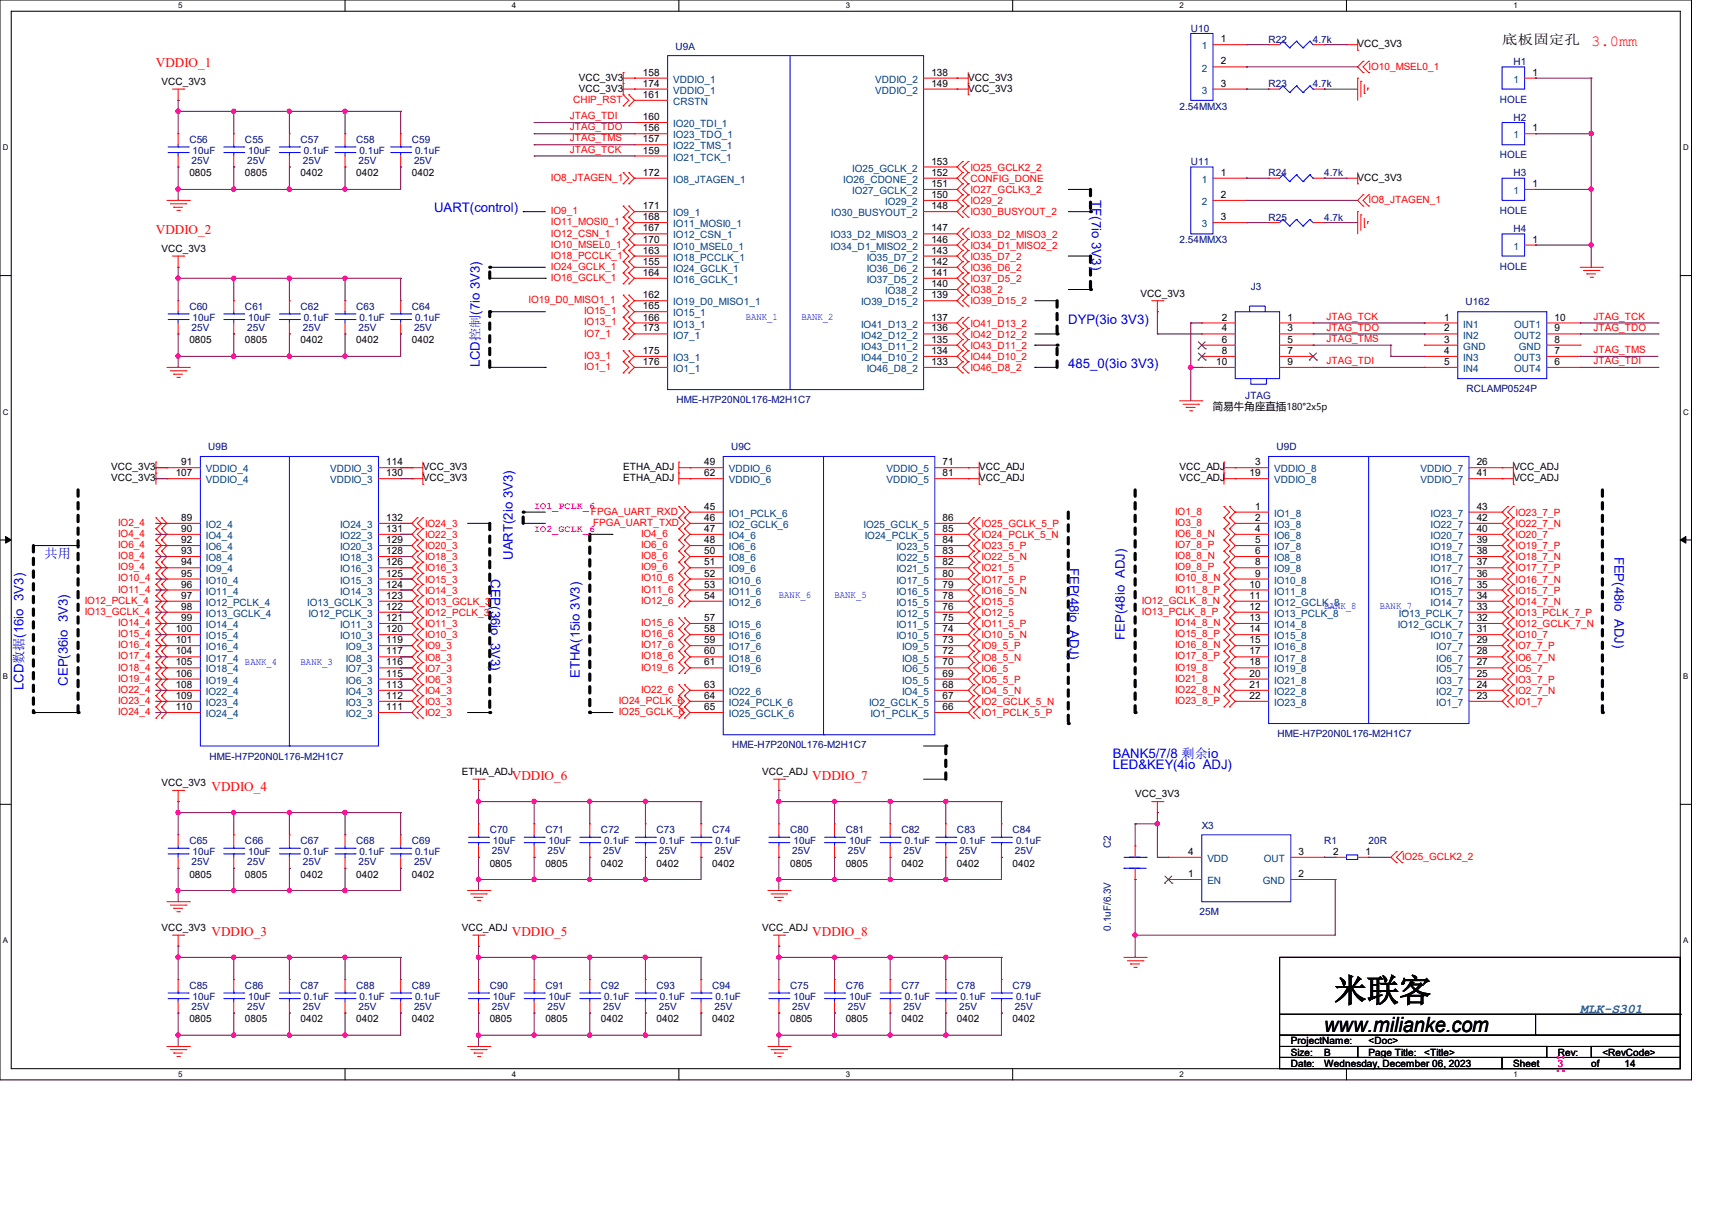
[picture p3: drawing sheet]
<svg xmlns="http://www.w3.org/2000/svg" width="297mm" height="210mm" viewBox="0 0 297 210" stroke-linecap="round" stroke-linejoin="round" font-family="sans-serif">
<defs><g id="words">
<text font-size="5.6" x="231.5" y="173.7">米联客</text>
<text font-size="3.6" x="229.7" y="178.9">www.milianke.com</text>
<text font-size="2.7" fill="#f00" x="276.1" y="8">3.0mm</text>
<g font-size="2.3" fill="#f00">
<text x="27.1" y="11.7">VDDIO_1</text>
<text x="27.1" y="40.6">VDDIO_2</text>
<text x="36.7" y="137.2">VDDIO_4</text>
<text x="88.8" y="135.3">VDDIO_6</text>
<text x="140.9" y="135.3">VDDIO_7</text>
<text x="36.7" y="162.3">VDDIO_3</text>
<text x="88.8" y="162.3">VDDIO_5</text>
<text x="140.9" y="162.3">VDDIO_8</text>
</g>
<text font-size="2.3" x="260.6" y="7.7">底板固定孔</text>
<g font-size="2.3" fill="#00f">
<text x="189.4" y="34.8" transform="rotate(90 189.4 34.8)">TF(7io 3V3)</text>
<text x="75.3" y="36.8">UART(control)</text>
<text x="185.3" y="56.1">DYP(3io 3V3)</text>
<text x="83.2" y="63.7" transform="rotate(-90 83.2 63.7)">LCD控制(7io 3V3)</text>
<text x="185.3" y="63.9">485_0(3io 3V3)</text>
<text x="7.7" y="96.7">共用</text>
<text x="85.2" y="100.4" transform="rotate(90 85.2 100.4)">CEP(36io 3V3)</text>
<text x="89" y="97.1" transform="rotate(-90 89 97.1)">UART(2io 3V3)</text>
<text x="185.5" y="98.5" transform="rotate(90 185.5 98.5)">FEP(48io ADJ)</text>
<text x="280.1" y="96.5" transform="rotate(90 280.1 96.5)">FEP(48io ADJ)</text>
<text x="195.2" y="111" transform="rotate(-90 195.2 111)">FEP(48io ADJ)</text>
<text x="4.1" y="119.7" transform="rotate(-90 4.1 119.7)">LCD数据(16io 3V3)</text>
<text x="11.8" y="118.9" transform="rotate(-90 11.8 118.9)">CEP(36io 3V3)</text>
<text x="100.6" y="117.6" transform="rotate(-90 100.6 117.6)">ETHA(15io 3V3)</text>
<text x="193" y="131.4">BANK5/7/8 剩余io</text>
<text x="193" y="133.3">LED&amp;KEY(4io ADJ)</text>
</g>
<text font-size="2.3" fill="#008080" x="274.2" y="175.6">MLK-S301</text>
<text font-size="1.8" x="210.4" y="71.2">简易牛角座直插180°2x5p</text>
<g font-size="1.7" fill="#000080">
<text x="206.6" y="5.5">U10</text>
<text x="117.2" y="8.6">U9A</text>
<text x="220.1" y="7.4">R22</text>
<text x="227.8" y="7.4">4.7k</text>
<text x="262.5" y="11.3">H1</text>
<text x="220.1" y="15.2">R23</text>
<text x="227.8" y="15.2">4.7k</text>
<text x="260.2" y="17.8">HOLE</text>
<text x="204.6" y="19">2.54MMX3</text>
<text x="262.5" y="20.9">H2</text>
<text x="32.8" y="24.8">C56</text>
<text x="33.2" y="28.4">25V</text>
<text x="33.4" y="26.7">10uF</text>
<text x="42.5" y="24.8">C55</text>
<text x="42.9" y="28.4">25V</text>
<text x="43.1" y="26.7">10uF</text>
<text x="52.2" y="24.8">C57</text>
<text x="52.5" y="28.4">25V</text>
<text x="52.7" y="26.7">0.1uF</text>
<text x="61.8" y="24.8">C58</text>
<text x="62.2" y="28.4">25V</text>
<text x="62.4" y="26.7">0.1uF</text>
<text x="71.5" y="24.8">C59</text>
<text x="71.8" y="28.4">25V</text>
<text x="72" y="26.7">0.1uF</text>
<text x="206.6" y="28.7">U11</text>
<text x="260.2" y="27.5">HOLE</text>
<text x="220.1" y="30.6">R24</text>
<text x="229.7" y="30.6">4.7k</text>
<text x="262.5" y="30.6">H3</text>
<text x="220.1" y="38.3">R25</text>
<text x="229.7" y="38.3">4.7k</text>
<text x="260.2" y="37.1">HOLE</text>
<text x="262.5" y="40.2">H4</text>
<text x="204.6" y="42.2">2.54MMX3</text>
<text x="260.2" y="46.8">HOLE</text>
<text x="32.8" y="53.8">C60</text>
<text x="42.5" y="53.8">C61</text>
<text x="52.2" y="53.8">C62</text>
<text x="61.8" y="53.8">C63</text>
<text x="71.5" y="53.8">C64</text>
<text x="217" y="50.3">J3</text>
<text x="254.2" y="53">U162</text>
<text x="33.2" y="57.4">25V</text>
<text x="33.4" y="55.7">10uF</text>
<text x="42.9" y="57.4">25V</text>
<text x="43.1" y="55.7">10uF</text>
<text x="52.5" y="57.4">25V</text>
<text x="52.7" y="55.7">0.1uF</text>
<text x="62.2" y="57.4">25V</text>
<text x="62.4" y="55.7">0.1uF</text>
<text x="71.8" y="57.4">25V</text>
<text x="72" y="55.7">0.1uF</text>
<text x="117.4" y="70">HME-H7P20N0L176-M2H1C7</text>
<text x="216" y="69.2">JTAG</text>
<text x="254.4" y="68">RCLAMP0524P</text>
<text x="36.1" y="78.1">U9B</text>
<text x="126.8" y="78.1">U9C</text>
<text x="221.4" y="78.1">U9D</text>
<text x="36.3" y="131.7">HME-H7P20N0L176-M2H1C7</text>
<text x="127" y="129.8">HME-H7P20N0L176-M2H1C7</text>
<text x="221.6" y="127.9">HME-H7P20N0L176-M2H1C7</text>
<text x="208.5" y="143.7">X3</text>
<text x="32.8" y="146.4">C65</text>
<text x="33.4" y="148.3">10uF</text>
<text x="42.5" y="146.4">C66</text>
<text x="43.1" y="148.3">10uF</text>
<text x="52.2" y="146.4">C67</text>
<text x="52.7" y="148.3">0.1uF</text>
<text x="61.8" y="146.4">C68</text>
<text x="62.4" y="148.3">0.1uF</text>
<text x="71.5" y="146.4">C69</text>
<text x="72" y="148.3">0.1uF</text>
<text x="85" y="144.5">C70</text>
<text x="85.3" y="148.1">25V</text>
<text x="85.5" y="146.4">10uF</text>
<text x="94.6" y="144.5">C71</text>
<text x="95" y="148.1">25V</text>
<text x="95.2" y="146.4">10uF</text>
<text x="104.3" y="144.5">C72</text>
<text x="104.6" y="148.1">25V</text>
<text x="104.8" y="146.4">0.1uF</text>
<text x="113.9" y="144.5">C73</text>
<text x="114.3" y="148.1">25V</text>
<text x="114.5" y="146.4">0.1uF</text>
<text x="123.6" y="144.5">C74</text>
<text x="123.9" y="148.1">25V</text>
<text x="124.1" y="146.4">0.1uF</text>
<text x="137.1" y="144.5">C80</text>
<text x="137.5" y="148.1">25V</text>
<text x="137.7" y="146.4">10uF</text>
<text x="146.7" y="144.5">C81</text>
<text x="147.1" y="148.1">25V</text>
<text x="147.3" y="146.4">10uF</text>
<text x="156.4" y="144.5">C82</text>
<text x="156.8" y="148.1">25V</text>
<text x="157" y="146.4">0.1uF</text>
<text x="166" y="144.5">C83</text>
<text x="166.4" y="148.1">25V</text>
<text x="166.6" y="146.4">0.1uF</text>
<text x="175.7" y="144.5">C84</text>
<text x="176.1" y="148.1">25V</text>
<text x="176.3" y="146.4">0.1uF</text>
<text x="192.7" y="147.1" transform="rotate(-90 192.7 147.1)">C2</text>
<text x="229.7" y="146.4">R1</text>
<text x="237.4" y="146.4">20R</text>
<text x="33.2" y="150.1">25V</text>
<text x="42.9" y="150.1">25V</text>
<text x="52.5" y="150.1">25V</text>
<text x="62.2" y="150.1">25V</text>
<text x="71.8" y="150.1">25V</text>
<text x="192.7" y="161.4" transform="rotate(-90 192.7 161.4)">0.1uF/6.3V</text>
<text x="208.1" y="158.7">25M</text>
<text x="32.8" y="171.5">C85</text>
<text x="33.4" y="173.4">10uF</text>
<text x="42.5" y="171.5">C86</text>
<text x="43.1" y="173.4">10uF</text>
<text x="52.2" y="171.5">C87</text>
<text x="52.7" y="173.4">0.1uF</text>
<text x="61.8" y="171.5">C88</text>
<text x="62.4" y="173.4">0.1uF</text>
<text x="71.5" y="171.5">C89</text>
<text x="72" y="173.4">0.1uF</text>
<text x="85" y="171.5">C90</text>
<text x="85.5" y="173.4">10uF</text>
<text x="94.6" y="171.5">C91</text>
<text x="95.2" y="173.4">10uF</text>
<text x="104.3" y="171.5">C92</text>
<text x="104.8" y="173.4">0.1uF</text>
<text x="113.9" y="171.5">C93</text>
<text x="114.5" y="173.4">0.1uF</text>
<text x="123.6" y="171.5">C94</text>
<text x="124.1" y="173.4">0.1uF</text>
<text x="137.1" y="171.5">C75</text>
<text x="137.7" y="173.4">10uF</text>
<text x="146.7" y="171.5">C76</text>
<text x="147.3" y="173.4">10uF</text>
<text x="156.4" y="171.5">C77</text>
<text x="157" y="173.4">0.1uF</text>
<text x="166" y="171.5">C78</text>
<text x="166.6" y="173.4">0.1uF</text>
<text x="175.7" y="171.5">C79</text>
<text x="176.3" y="173.4">0.1uF</text>
<text x="33.2" y="175.2">25V</text>
<text x="42.9" y="175.2">25V</text>
<text x="52.5" y="175.2">25V</text>
<text x="62.2" y="175.2">25V</text>
<text x="71.8" y="175.2">25V</text>
<text x="85.3" y="175.2">25V</text>
<text x="95" y="175.2">25V</text>
<text x="104.6" y="175.2">25V</text>
<text x="114.3" y="175.2">25V</text>
<text x="123.9" y="175.2">25V</text>
<text x="137.5" y="175.2">25V</text>
<text x="147.1" y="175.2">25V</text>
<text x="156.8" y="175.2">25V</text>
<text x="166.4" y="175.2">25V</text>
<text x="176.1" y="175.2">25V</text>
</g>
<g font-size="1.7" fill="#004080">
<text x="208.5" y="8.6">1</text>
<text x="116.8" y="16.3">VDDIO_1</text>
<text x="116.8" y="14.4">VDDIO_1</text>
<text x="151.8" y="14.4">VDDIO_2</text>
<text x="151.8" y="16.3">VDDIO_2</text>
<text x="208.5" y="12.4">2</text>
<text x="208.5" y="16.3">3</text>
<text x="262.5" y="14.4">1</text>
<text x="116.8" y="22.1">IO20_TDI_1</text>
<text x="116.8" y="18.2">CRSTN</text>
<text x="116.8" y="24">IO23_TDO_1</text>
<text x="116.8" y="25.9">IO22_TMS_1</text>
<text x="116.8" y="27.9">IO21_TCK_1</text>
<text x="147.9" y="29.8">IO25_GCLK_2</text>
<text x="262.5" y="24">1</text>
<text x="116.8" y="31.7">IO8_JTAGEN_1</text>
<text x="146.3" y="31.7">IO26_CDONE_2</text>
<text x="147.9" y="33.7">IO27_GCLK_2</text>
<text x="153.6" y="35.6">IO29_2</text>
<text x="208.5" y="31.7">1</text>
<text x="208.5" y="35.6">2</text>
<text x="262.5" y="33.7">1</text>
<text x="116.8" y="41.4">IO12_CSN_1</text>
<text x="116.8" y="39.4">IO11_MOSI0_1</text>
<text x="116.8" y="37.5">IO9_1</text>
<text x="144.1" y="41.4">IO33_D2_MISO3_2</text>
<text x="144.2" y="37.5">IO30_BUSYOUT_2</text>
<text x="208.5" y="39.4">3</text>
<text x="116.8" y="47.2">IO24_GCLK_1</text>
<text x="116.8" y="45.2">IO18_PCCLK_1</text>
<text x="116.8" y="43.3">IO10_MSEL0_1</text>
<text x="144.1" y="43.3">IO34_D1_MISO2_2</text>
<text x="150.4" y="47.2">IO36_D6_2</text>
<text x="150.4" y="45.2">IO35_D7_2</text>
<text x="262.5" y="43.3">1</text>
<text x="116.8" y="53">IO19_D0_MISO1_1</text>
<text x="116.8" y="49.1">IO16_GCLK_1</text>
<text x="149.4" y="53">IO39_D15_2</text>
<text x="150.4" y="49.1">IO37_D5_2</text>
<text x="153.6" y="51">IO38_2</text>
<text x="116.8" y="54.9">IO15_1</text>
<text x="116.8" y="56.8">IO13_1</text>
<text x="116.8" y="58.7">IO7_1</text>
<text x="149.4" y="58.7">IO42_D12_2</text>
<text x="149.4" y="56.8">IO41_D13_2</text>
<text x="253.9" y="56.8">IN1</text>
<text x="253.9" y="58.7">IN2</text>
<text x="262.7" y="56.8">OUT1</text>
<text x="262.7" y="58.7">OUT2</text>
<text x="116.8" y="62.6">IO3_1</text>
<text x="116.8" y="64.5">IO1_1</text>
<text x="149.4" y="62.6">IO44_D10_2</text>
<text x="149.4" y="60.7">IO43_D11_2</text>
<text x="150.4" y="64.5">IO46_D8_2</text>
<text x="253.9" y="62.6">IN3</text>
<text x="253.9" y="64.5">IN4</text>
<text x="253.9" y="60.7">GND</text>
<text x="262.7" y="62.6">OUT3</text>
<text x="262.7" y="64.5">OUT4</text>
<text x="263.5" y="60.7">GND</text>
<text x="35.7" y="81.9">VDDIO_4</text>
<text x="35.7" y="83.8">VDDIO_4</text>
<text x="57.3" y="81.9">VDDIO_3</text>
<text x="57.3" y="83.8">VDDIO_3</text>
<text x="126.4" y="81.9">VDDIO_6</text>
<text x="126.4" y="83.8">VDDIO_6</text>
<text x="153.8" y="83.8">VDDIO_5</text>
<text x="153.8" y="81.9">VDDIO_5</text>
<text x="221.1" y="81.9">VDDIO_8</text>
<text x="221.1" y="83.8">VDDIO_8</text>
<text x="246.5" y="81.9">VDDIO_7</text>
<text x="246.5" y="83.8">VDDIO_7</text>
<text x="126.4" y="89.6">IO1_PCLK_6</text>
<text x="221.1" y="89.6">IO1_8</text>
<text x="248.2" y="89.6">IO23_7</text>
<text x="35.7" y="91.6">IO2_4</text>
<text x="35.7" y="93.5">IO4_4</text>
<text x="35.7" y="95.4">IO6_4</text>
<text x="59" y="95.4">IO20_3</text>
<text x="59" y="93.5">IO22_3</text>
<text x="59" y="91.6">IO24_3</text>
<text x="126.4" y="91.6">IO2_GCLK_6</text>
<text x="126.4" y="93.5">IO4_6</text>
<text x="126.4" y="95.4">IO6_6</text>
<text x="149.8" y="91.6">IO25_GCLK_5</text>
<text x="150" y="93.5">IO24_PCLK_5</text>
<text x="155.5" y="95.4">IO23_5</text>
<text x="221.1" y="91.6">IO3_8</text>
<text x="221.1" y="93.5">IO6_8</text>
<text x="221.1" y="95.4">IO7_8</text>
<text x="248.2" y="95.4">IO19_7</text>
<text x="248.2" y="93.5">IO20_7</text>
<text x="248.2" y="91.6">IO22_7</text>
<text x="35.7" y="99.3">IO9_4</text>
<text x="35.7" y="101.2">IO10_4</text>
<text x="35.7" y="97.3">IO8_4</text>
<text x="59" y="101.2">IO15_3</text>
<text x="59" y="99.3">IO16_3</text>
<text x="59" y="97.3">IO18_3</text>
<text x="126.4" y="97.3">IO8_6</text>
<text x="126.4" y="99.3">IO9_6</text>
<text x="126.4" y="101.2">IO10_6</text>
<text x="155.5" y="101.2">IO17_5</text>
<text x="155.5" y="99.3">IO21_5</text>
<text x="155.5" y="97.3">IO22_5</text>
<text x="221.1" y="97.3">IO8_8</text>
<text x="221.1" y="99.3">IO9_8</text>
<text x="221.1" y="101.2">IO10_8</text>
<text x="248.2" y="101.2">IO16_7</text>
<text x="248.2" y="99.3">IO17_7</text>
<text x="248.2" y="97.3">IO18_7</text>
<text x="35.7" y="103.1">IO11_4</text>
<text x="35.7" y="105.1">IO12_PCLK_4</text>
<text x="35.7" y="107">IO13_GCLK_4</text>
<text x="53.3" y="105.1">IO13_GCLK_3</text>
<text x="53.5" y="107">IO12_PCLK_3</text>
<text x="59" y="103.1">IO14_3</text>
<text x="126.4" y="103.1">IO11_6</text>
<text x="126.4" y="105.1">IO12_6</text>
<text x="155.5" y="107">IO12_5</text>
<text x="155.5" y="105.1">IO15_5</text>
<text x="155.5" y="103.1">IO16_5</text>
<text x="221.1" y="103.1">IO11_8</text>
<text x="221.1" y="105.1">IO12_GCLK_8</text>
<text x="221.1" y="107">IO13_PCLK_8</text>
<text x="242.7" y="107">IO13_PCLK_7</text>
<text x="248.2" y="105.1">IO14_7</text>
<text x="248.2" y="103.1">IO15_7</text>
<text x="35.7" y="108.9">IO14_4</text>
<text x="35.7" y="110.9">IO15_4</text>
<text x="35.7" y="112.8">IO16_4</text>
<text x="59" y="110.9">IO10_3</text>
<text x="59" y="108.9">IO11_3</text>
<text x="60" y="112.8">IO9_3</text>
<text x="126.4" y="108.9">IO15_6</text>
<text x="126.4" y="110.9">IO16_6</text>
<text x="126.4" y="112.8">IO17_6</text>
<text x="155.5" y="110.9">IO10_5</text>
<text x="155.5" y="108.9">IO11_5</text>
<text x="156.5" y="112.8">IO9_5</text>
<text x="221.1" y="108.9">IO14_8</text>
<text x="221.1" y="110.9">IO15_8</text>
<text x="221.1" y="112.8">IO16_8</text>
<text x="242.5" y="108.9">IO12_GCLK_7</text>
<text x="248.2" y="110.9">IO10_7</text>
<text x="249.2" y="112.8">IO7_7</text>
<text x="35.7" y="114.7">IO17_4</text>
<text x="35.7" y="116.6">IO18_4</text>
<text x="35.7" y="118.6">IO19_4</text>
<text x="60" y="118.6">IO6_3</text>
<text x="60" y="116.6">IO7_3</text>
<text x="60" y="114.7">IO8_3</text>
<text x="126.4" y="114.7">IO18_6</text>
<text x="126.4" y="116.6">IO19_6</text>
<text x="156.5" y="118.6">IO5_5</text>
<text x="156.5" y="116.6">IO6_5</text>
<text x="156.5" y="114.7">IO8_5</text>
<text x="221.1" y="116.6">IO19_8</text>
<text x="221.1" y="118.6">IO21_8</text>
<text x="221.1" y="114.7">IO17_8</text>
<text x="249.2" y="118.6">IO3_7</text>
<text x="249.2" y="116.6">IO5_7</text>
<text x="249.2" y="114.7">IO6_7</text>
<text x="35.7" y="122.4">IO23_4</text>
<text x="35.7" y="124.4">IO24_4</text>
<text x="35.7" y="120.5">IO22_4</text>
<text x="60" y="124.4">IO2_3</text>
<text x="60" y="122.4">IO3_3</text>
<text x="60" y="120.5">IO4_3</text>
<text x="126.4" y="120.5">IO22_6</text>
<text x="126.4" y="122.4">IO24_PCLK_6</text>
<text x="126.4" y="124.4">IO25_GCLK_6</text>
<text x="150.8" y="122.4">IO2_GCLK_5</text>
<text x="151" y="124.4">IO1_PCLK_5</text>
<text x="156.5" y="120.5">IO4_5</text>
<text x="221.1" y="120.5">IO22_8</text>
<text x="221.1" y="122.4">IO23_8</text>
<text x="249.2" y="122.4">IO1_7</text>
<text x="249.2" y="120.5">IO2_7</text>
<text x="209.5" y="149.5">VDD</text>
<text x="219.2" y="149.5">OUT</text>
<text x="209.5" y="153.3">EN</text>
<text x="219.1" y="153.3">GND</text>
</g>
<g font-size="1.7">
<text x="211.8" y="7.3">1</text>
<text x="211.8" y="11.2">2</text>
<text x="235.5" y="8.2">VCC_3V3</text>
<text x="28" y="14.7">VCC_3V3</text>
<text x="100.4" y="14">VCC_3V3</text>
<text x="100.4" y="15.9">VCC_3V3</text>
<text x="111.5" y="17">161</text>
<text x="111.5" y="15">174</text>
<text x="111.5" y="13.1">158</text>
<text x="161.6" y="13.1">138</text>
<text x="161.6" y="15">149</text>
<text x="168" y="14">VCC_3V3</text>
<text x="168" y="15.9">VCC_3V3</text>
<text x="211.8" y="15">3</text>
<text x="265.8" y="13.1">1</text>
<text x="111.5" y="22.8">156</text>
<text x="111.5" y="20.8">160</text>
<text x="265.8" y="22.8">1</text>
<text x="111.5" y="24.7">157</text>
<text x="111.5" y="26.6">159</text>
<text x="161.6" y="28.5">153</text>
<text x="32.8" y="30.6">0805</text>
<text x="42.5" y="30.6">0805</text>
<text x="52.2" y="30.6">0402</text>
<text x="61.8" y="30.6">0402</text>
<text x="71.5" y="30.6">0402</text>
<text x="111.5" y="30.5">172</text>
<text x="161.6" y="34.3">150</text>
<text x="161.6" y="32.4">151</text>
<text x="161.6" y="30.5">152</text>
<text x="211.8" y="30.5">1</text>
<text x="211.8" y="34.3">2</text>
<text x="235.5" y="31.4">VCC_3V3</text>
<text x="265.8" y="32.4">1</text>
<text x="111.5" y="40.1">167</text>
<text x="111.5" y="38.2">168</text>
<text x="111.5" y="36.3">171</text>
<text x="161.6" y="40.1">147</text>
<text x="161.6" y="36.3">148</text>
<text x="211.8" y="38.2">3</text>
<text x="28" y="43.7">VCC_3V3</text>
<text x="111.5" y="45.9">155</text>
<text x="111.5" y="44">163</text>
<text x="111.5" y="47.8">164</text>
<text x="111.5" y="42.1">170</text>
<text x="161.6" y="47.8">141</text>
<text x="161.6" y="45.9">142</text>
<text x="161.6" y="44">143</text>
<text x="161.6" y="42.1">146</text>
<text x="265.8" y="42.1">1</text>
<text x="111.5" y="51.7">162</text>
<text x="111.5" y="53.6">165</text>
<text x="161.6" y="51.7">139</text>
<text x="161.6" y="49.8">140</text>
<text x="197.9" y="51.4">VCC_3V3</text>
<text x="32.8" y="59.5">0805</text>
<text x="42.5" y="59.5">0805</text>
<text x="52.2" y="59.5">0402</text>
<text x="61.8" y="59.5">0402</text>
<text x="71.5" y="59.5">0402</text>
<text x="111.5" y="55.6">166</text>
<text x="111.5" y="57.5">173</text>
<text x="161.6" y="59.4">135</text>
<text x="161.6" y="57.5">136</text>
<text x="161.6" y="55.6">137</text>
<text x="212" y="55.6">2</text>
<text x="212" y="57.5">4</text>
<text x="212" y="59.4">6</text>
<text x="223.3" y="55.6">1</text>
<text x="223.3" y="57.5">3</text>
<text x="223.3" y="59.4">5</text>
<text x="250.6" y="55.6">1</text>
<text x="250.6" y="57.5">2</text>
<text x="250.6" y="59.4">3</text>
<text x="269.7" y="55.6">10</text>
<text x="269.7" y="57.5">9</text>
<text x="269.7" y="59.4">8</text>
<text x="111.5" y="61.4">175</text>
<text x="111.5" y="63.3">176</text>
<text x="161.6" y="63.3">133</text>
<text x="161.6" y="61.4">134</text>
<text x="211" y="63.3">10</text>
<text x="212" y="61.4">8</text>
<text x="223.3" y="61.4">7</text>
<text x="223.3" y="63.3">9</text>
<text x="250.6" y="61.4">4</text>
<text x="250.6" y="63.3">5</text>
<text x="269.7" y="61.4">7</text>
<text x="269.7" y="63.3">6</text>
<text x="19.3" y="81.5">VCC_3V3</text>
<text x="19.3" y="83.5">VCC_3V3</text>
<text x="30.5" y="82.6">107</text>
<text x="31.5" y="80.7">91</text>
<text x="67" y="80.7">114</text>
<text x="67" y="82.6">130</text>
<text x="73.4" y="81.5">VCC_3V3</text>
<text x="73.4" y="83.5">VCC_3V3</text>
<text x="108.1" y="81.5">ETHA_ADJ</text>
<text x="108.1" y="83.5">ETHA_ADJ</text>
<text x="122.2" y="80.7">49</text>
<text x="122.2" y="82.6">62</text>
<text x="163.5" y="82.6">81</text>
<text x="163.5" y="80.7">71</text>
<text x="169.9" y="81.5">VCC_ADJ</text>
<text x="169.9" y="83.5">VCC_ADJ</text>
<text x="204.6" y="81.5">VCC_ADJ</text>
<text x="204.6" y="83.5">VCC_ADJ</text>
<text x="216.8" y="82.6">19</text>
<text x="217.8" y="80.7">3</text>
<text x="256.2" y="80.7">26</text>
<text x="256.2" y="82.6">41</text>
<text x="262.5" y="81.5">VCC_ADJ</text>
<text x="262.5" y="83.5">VCC_ADJ</text>
<text x="122.2" y="88.4">45</text>
<text x="217.8" y="88.4">1</text>
<text x="256.2" y="88.4">43</text>
<text x="31.5" y="90.3">89</text>
<text x="31.5" y="92.2">90</text>
<text x="31.5" y="94.2">92</text>
<text x="67" y="94.2">129</text>
<text x="67" y="92.2">131</text>
<text x="67" y="90.3">132</text>
<text x="122.2" y="90.3">46</text>
<text x="122.2" y="92.2">47</text>
<text x="122.2" y="94.2">48</text>
<text x="163.5" y="94.2">84</text>
<text x="163.5" y="92.2">85</text>
<text x="163.5" y="90.3">86</text>
<text x="217.8" y="90.3">2</text>
<text x="217.8" y="92.2">4</text>
<text x="217.8" y="94.2">5</text>
<text x="256.2" y="94.2">39</text>
<text x="256.2" y="92.2">40</text>
<text x="256.2" y="90.3">42</text>
<text x="31.5" y="98">94</text>
<text x="31.5" y="100">95</text>
<text x="31.5" y="101.9">96</text>
<text x="31.5" y="96.1">93</text>
<text x="67" y="101.9">124</text>
<text x="67" y="100">125</text>
<text x="67" y="98">126</text>
<text x="67" y="96.1">128</text>
<text x="122.2" y="96.1">50</text>
<text x="122.2" y="98">51</text>
<text x="122.2" y="100">52</text>
<text x="122.2" y="101.9">53</text>
<text x="163.5" y="100">80</text>
<text x="163.5" y="98">82</text>
<text x="163.5" y="96.1">83</text>
<text x="163.5" y="101.9">79</text>
<text x="216.8" y="101.9">10</text>
<text x="217.8" y="96.1">6</text>
<text x="217.8" y="98">8</text>
<text x="217.8" y="100">9</text>
<text x="256.2" y="101.9">35</text>
<text x="256.2" y="100">36</text>
<text x="256.2" y="98">37</text>
<text x="256.2" y="96.1">38</text>
<text x="31.5" y="103.8">97</text>
<text x="31.5" y="107.7">99</text>
<text x="31.5" y="105.7">98</text>
<text x="67" y="107.7">121</text>
<text x="67" y="105.7">122</text>
<text x="67" y="103.8">123</text>
<text x="122.2" y="103.8">54</text>
<text x="122.2" y="107.7">57</text>
<text x="163.5" y="107.7">75</text>
<text x="163.5" y="105.7">76</text>
<text x="163.5" y="103.8">78</text>
<text x="216.8" y="103.8">11</text>
<text x="216.8" y="107.7">13</text>
<text x="216.8" y="105.7">12</text>
<text x="256.2" y="107.7">32</text>
<text x="256.2" y="103.8">34</text>
<text x="256.2" y="105.7">33</text>
<text x="30.5" y="109.6">100</text>
<text x="30.5" y="111.5">101</text>
<text x="30.5" y="113.5">104</text>
<text x="67" y="113.5">117</text>
<text x="67" y="111.5">119</text>
<text x="67" y="109.6">120</text>
<text x="122.2" y="109.6">58</text>
<text x="122.2" y="111.5">59</text>
<text x="122.2" y="113.5">60</text>
<text x="163.5" y="113.5">72</text>
<text x="163.5" y="111.5">73</text>
<text x="163.5" y="109.6">74</text>
<text x="216.8" y="109.6">14</text>
<text x="216.8" y="111.5">15</text>
<text x="216.8" y="113.5">17</text>
<text x="256.2" y="113.5">28</text>
<text x="256.2" y="111.5">29</text>
<text x="256.2" y="109.6">31</text>
<text x="30.5" y="115.4">105</text>
<text x="30.5" y="117.3">106</text>
<text x="30.5" y="119.3">108</text>
<text x="67" y="119.3">113</text>
<text x="67" y="117.3">115</text>
<text x="67" y="115.4">116</text>
<text x="122.2" y="115.4">61</text>
<text x="122.2" y="119.3">63</text>
<text x="163.5" y="119.3">68</text>
<text x="163.5" y="117.3">69</text>
<text x="163.5" y="115.4">70</text>
<text x="216.8" y="115.4">18</text>
<text x="216.8" y="117.3">20</text>
<text x="216.8" y="119.3">21</text>
<text x="256.2" y="119.3">24</text>
<text x="256.2" y="117.3">25</text>
<text x="256.2" y="115.4">27</text>
<text x="30.5" y="121.2">109</text>
<text x="30.5" y="123.1">110</text>
<text x="67" y="123.1">111</text>
<text x="67" y="121.2">112</text>
<text x="122.2" y="121.2">64</text>
<text x="122.2" y="123.1">65</text>
<text x="163.5" y="123.1">66</text>
<text x="163.5" y="121.2">67</text>
<text x="216.8" y="121.2">22</text>
<text x="256.2" y="121.2">23</text>
<text x="28" y="136.4">VCC_3V3</text>
<text x="80.1" y="134.4">ETHA_ADJ</text>
<text x="132.2" y="134.4">VCC_ADJ</text>
<text x="196.9" y="138.3">VCC_3V3</text>
<text x="206.2" y="148.2">4</text>
<text x="225.3" y="148.2">3</text>
<text x="231.3" y="148.2">2</text>
<text x="236.9" y="148.2">1</text>
<text x="32.8" y="152.2">0805</text>
<text x="42.5" y="152.2">0805</text>
<text x="52.2" y="152.2">0402</text>
<text x="61.8" y="152.2">0402</text>
<text x="71.5" y="152.2">0402</text>
<text x="85" y="150.3">0805</text>
<text x="94.6" y="150.3">0805</text>
<text x="104.3" y="150.3">0402</text>
<text x="113.9" y="150.3">0402</text>
<text x="123.6" y="150.3">0402</text>
<text x="137.1" y="150.3">0805</text>
<text x="146.7" y="150.3">0805</text>
<text x="156.4" y="150.3">0402</text>
<text x="166" y="150.3">0402</text>
<text x="175.7" y="150.3">0402</text>
<text x="206.2" y="152.1">1</text>
<text x="225.3" y="152.1">2</text>
<text x="28" y="161.5">VCC_3V3</text>
<text x="80.1" y="161.5">VCC_ADJ</text>
<text x="132.2" y="161.5">VCC_ADJ</text>
<text x="32.8" y="177.3">0805</text>
<text x="42.5" y="177.3">0805</text>
<text x="52.2" y="177.3">0402</text>
<text x="61.8" y="177.3">0402</text>
<text x="71.5" y="177.3">0402</text>
<text x="85" y="177.3">0805</text>
<text x="94.6" y="177.3">0805</text>
<text x="104.3" y="177.3">0402</text>
<text x="113.9" y="177.3">0402</text>
<text x="123.6" y="177.3">0402</text>
<text x="137.1" y="177.3">0805</text>
<text x="146.7" y="177.3">0805</text>
<text x="156.4" y="177.3">0402</text>
<text x="166" y="177.3">0402</text>
<text x="175.7" y="177.3">0402</text>
<text x="223.9" y="185">Date:</text>
<text x="223.9" y="181.1">ProjectName:</text>
<text x="223.9" y="183.1">Size:</text>
<text x="229.7" y="183.1">B</text>
<text x="229.7" y="185">Wednesday, December 06, 2023</text>
<text x="237.4" y="183.1">Page Title:</text>
<text x="237.4" y="181.1">&lt;Doc&gt;</text>
<text x="247.1" y="183.1">&lt;Title&gt;</text>
<text x="262.5" y="185">Sheet</text>
<text x="270.2" y="183.1">Rev:</text>
<text x="276" y="185">of</text>
<text x="278" y="183.1">&lt;RevCode&gt;</text>
<text x="281.8" y="185">14</text>
</g>
<g font-size="1.7" fill="#f00">
<text x="99.4" y="17.8">CHIP_RST</text>
<text x="237.4" y="12.1">IO10_MSEL0_1</text>
<text x="98.8" y="22.6">JTAG_TDO</text>
<text x="98.8" y="20.7">JTAG_TDI</text>
<text x="98.8" y="26.5">JTAG_TCK</text>
<text x="98.8" y="24.5">JTAG_TMS</text>
<text x="168.4" y="29.6">IO25_GCLK2_2</text>
<text x="95.6" y="31.4">IO8_JTAGEN_1</text>
<text x="168.4" y="33.5">IO27_GCLK3_2</text>
<text x="168.4" y="35.4">IO29_2</text>
<text x="168.4" y="31.5">CONFIG_DONE</text>
<text x="237.4" y="35.2">IO8_JTAGEN_1</text>
<text x="95.6" y="37.1">IO9_1</text>
<text x="95.6" y="39.1">IO11_MOSI0_1</text>
<text x="95.6" y="41">IO12_CSN_1</text>
<text x="168.4" y="37.3">IO30_BUSYOUT_2</text>
<text x="168.4" y="41.2">IO33_D2_MISO3_2</text>
<text x="95.6" y="44.9">IO18_PCCLK_1</text>
<text x="95.6" y="46.8">IO24_GCLK_1</text>
<text x="95.6" y="42.9">IO10_MSEL0_1</text>
<text x="168.4" y="43.1">IO34_D1_MISO2_2</text>
<text x="168.4" y="45">IO35_D7_2</text>
<text x="168.4" y="47">IO36_D6_2</text>
<text x="91.7" y="52.6">IO19_D0_MISO1_1</text>
<text x="95.6" y="48.7">IO16_GCLK_1</text>
<text x="168.4" y="48.9">IO37_D5_2</text>
<text x="168.4" y="50.8">IO38_2</text>
<text x="168.4" y="52.8">IO39_D15_2</text>
<text x="101.3" y="54.5">IO15_1</text>
<text x="101.3" y="56.4">IO13_1</text>
<text x="101.3" y="58.4">IO7_1</text>
<text x="168.4" y="56.6">IO41_D13_2</text>
<text x="168.4" y="58.6">IO42_D12_2</text>
<text x="230.1" y="55.4">JTAG_TCK</text>
<text x="230.1" y="57.3">JTAG_TDO</text>
<text x="230.1" y="59.3">JTAG_TMS</text>
<text x="276.4" y="55.4">JTAG_TCK</text>
<text x="276.4" y="57.3">JTAG_TDO</text>
<text x="101.3" y="62.2">IO3_1</text>
<text x="101.3" y="64.2">IO1_1</text>
<text x="168.4" y="60.5">IO43_D11_2</text>
<text x="168.4" y="62.4">IO44_D10_2</text>
<text x="168.4" y="64.3">IO46_D8_2</text>
<text x="230.1" y="63.1">JTAG_TDI</text>
<text x="276.4" y="63.1">JTAG_TDI</text>
<text x="276.4" y="61.2">JTAG_TMS</text>
<text x="102.5" y="89.3">FPGA_UART_RXD</text>
<text x="203.9" y="89.3">IO1_8</text>
<text x="262.9" y="89.4">IO23_7_P</text>
<text x="20.5" y="91.2">IO2_4</text>
<text x="20.5" y="93.1">IO4_4</text>
<text x="20.5" y="95">IO6_4</text>
<text x="73.7" y="91.4">IO24_3</text>
<text x="73.7" y="93.3">IO22_3</text>
<text x="73.7" y="95.2">IO20_3</text>
<text x="102.9" y="91.2">FPGA_UART_TXD</text>
<text x="111.2" y="93.1">IO4_6</text>
<text x="111.2" y="95">IO6_6</text>
<text x="170.3" y="91.4">IO25_GCLK_5_P</text>
<text x="170.3" y="93.3">IO24_PCLK_5_N</text>
<text x="170.3" y="95.2">IO23_5_P</text>
<text x="203.9" y="93.1">IO6_8_N</text>
<text x="203.9" y="95">IO7_8_P</text>
<text x="203.9" y="91.2">IO3_8</text>
<text x="262.9" y="93.3">IO20_7</text>
<text x="262.9" y="95.2">IO19_7_P</text>
<text x="262.9" y="91.4">IO22_7_N</text>
<text x="20.5" y="97">IO8_4</text>
<text x="20.5" y="98.9">IO9_4</text>
<text x="20.5" y="100.8">IO10_4</text>
<text x="73.7" y="97.2">IO18_3</text>
<text x="73.7" y="99.1">IO16_3</text>
<text x="73.7" y="101">IO15_3</text>
<text x="111.2" y="97">IO8_6</text>
<text x="111.2" y="98.9">IO9_6</text>
<text x="111.2" y="100.8">IO10_6</text>
<text x="170.3" y="97.2">IO22_5_N</text>
<text x="170.3" y="99.1">IO21_5</text>
<text x="170.3" y="101">IO17_5_P</text>
<text x="203.9" y="97">IO8_8_N</text>
<text x="203.9" y="98.9">IO9_8_P</text>
<text x="203.9" y="100.8">IO10_8_N</text>
<text x="262.9" y="97.2">IO18_7_N</text>
<text x="262.9" y="99.1">IO17_7_P</text>
<text x="262.9" y="101">IO16_7_N</text>
<text x="14.7" y="104.7">IO12_PCLK_4</text>
<text x="14.7" y="106.6">IO13_GCLK_4</text>
<text x="20.5" y="102.8">IO11_4</text>
<text x="73.7" y="103">IO14_3</text>
<text x="73.7" y="104.9">IO13_GCLK_3</text>
<text x="73.7" y="106.8">IO12_PCLK_3</text>
<text x="111.2" y="102.8">IO11_6</text>
<text x="111.2" y="104.7">IO12_6</text>
<text x="170.3" y="103">IO16_5_N</text>
<text x="170.3" y="104.9">IO15_5</text>
<text x="170.3" y="106.8">IO12_5</text>
<text x="198.1" y="104.7">IO12_GCLK_8_N</text>
<text x="198.1" y="106.6">IO13_PCLK_8_P</text>
<text x="203.9" y="102.8">IO11_8_P</text>
<text x="262.9" y="103">IO15_7_P</text>
<text x="262.9" y="104.9">IO14_7_N</text>
<text x="262.9" y="106.8">IO13_PCLK_7_P</text>
<text x="20.5" y="112.4">IO16_4</text>
<text x="20.5" y="108.6">IO14_4</text>
<text x="20.5" y="110.5">IO15_4</text>
<text x="73.7" y="108.8">IO11_3</text>
<text x="73.7" y="110.7">IO10_3</text>
<text x="73.7" y="112.6">IO9_3</text>
<text x="111.2" y="108.6">IO15_6</text>
<text x="111.2" y="110.5">IO16_6</text>
<text x="111.2" y="112.4">IO17_6</text>
<text x="170.3" y="108.8">IO11_5_P</text>
<text x="170.3" y="110.7">IO10_5_N</text>
<text x="170.3" y="112.6">IO9_5_P</text>
<text x="203.9" y="108.6">IO14_8_N</text>
<text x="203.9" y="110.5">IO15_8_P</text>
<text x="203.9" y="112.4">IO16_8_N</text>
<text x="262.9" y="108.8">IO12_GCLK_7_N</text>
<text x="262.9" y="110.7">IO10_7</text>
<text x="262.9" y="112.6">IO7_7_P</text>
<text x="20.5" y="116.3">IO18_4</text>
<text x="20.5" y="114.3">IO17_4</text>
<text x="20.5" y="118.2">IO19_4</text>
<text x="73.7" y="114.6">IO8_3</text>
<text x="73.7" y="116.5">IO7_3</text>
<text x="73.7" y="118.4">IO6_3</text>
<text x="111.2" y="114.3">IO18_6</text>
<text x="111.2" y="116.3">IO19_6</text>
<text x="170.3" y="114.6">IO8_5_N</text>
<text x="170.3" y="116.5">IO6_5</text>
<text x="170.3" y="118.4">IO5_5_P</text>
<text x="203.9" y="114.3">IO17_8_P</text>
<text x="203.9" y="116.3">IO19_8</text>
<text x="203.9" y="118.2">IO21_8</text>
<text x="262.9" y="114.6">IO6_7_N</text>
<text x="262.9" y="116.5">IO5_7</text>
<text x="262.9" y="118.4">IO3_7_P</text>
<text x="20.5" y="120.1">IO22_4</text>
<text x="20.5" y="122.1">IO23_4</text>
<text x="20.5" y="124">IO24_4</text>
<text x="73.7" y="122.3">IO3_3</text>
<text x="73.7" y="124.2">IO2_3</text>
<text x="73.7" y="120.4">IO4_3</text>
<text x="107.4" y="122.1">IO24_PCLK_6</text>
<text x="107.4" y="124">IO25_GCLK_6</text>
<text x="111.2" y="120.1">IO22_6</text>
<text x="170.3" y="120.4">IO4_5_N</text>
<text x="170.3" y="124.2">IO1_PCLK_5_P</text>
<text x="170.3" y="122.3">IO2_GCLK_5_N</text>
<text x="203.9" y="120.1">IO22_8_N</text>
<text x="203.9" y="122.1">IO23_8_P</text>
<text x="262.9" y="122.3">IO1_7</text>
<text x="262.9" y="120.4">IO2_7_N</text>
<text x="243.2" y="149.1">IO25_GCLK2_2</text>
</g>
<g font-size="1.7" fill="#00f">
<text x="129.4" y="55.5">BANK_1</text>
<text x="139" y="55.5">BANK_2</text>
<text x="135.1" y="103.7">BANK_6</text>
<text x="144.8" y="103.7">BANK_5</text>
<text x="229.7" y="105.7">BANK_8</text>
<text x="239.4" y="105.7">BANK_7</text>
<text x="42.5" y="115.3">BANK_4</text>
<text x="52.2" y="115.3">BANK_3</text>
</g>
<g font-size="1.7" fill="#f0f">
<text x="92.7" y="88.3">IO1_PCLK_6</text>
<text x="92.7" y="92.2">IO2_GCLK_6</text>
<text x="270.2" y="185">3</text>
</g>
<g font-size="1.4">
<text x="30.9" y="1.4">5</text>
<text x="88.8" y="1.4">4</text>
<text x="146.7" y="1.4">3</text>
<text x="204.6" y="1.4">2</text>
<text x="262.6" y="1.4">1</text>
<text x=".5" y="26.1">D</text>
<text x="292" y="26.1">D</text>
<text x=".5" y="71.9">C</text>
<text x="292" y="71.9">C</text>
<text x=".5" y="117.8">B</text>
<text x="292" y="117.8">B</text>
<text x=".5" y="163.6">A</text>
<text x="292" y="163.6">A</text>
<text x="30.9" y="186.8">5</text>
<text x="88.8" y="186.8">4</text>
<text x="146.7" y="186.8">3</text>
<text x="204.6" y="186.8">2</text>
<text x="262.6" y="186.8">1</text>
</g>
</g></defs>
<path d="M0 0h293.5v187.3h-293.5zM1.9 1.9h289.6v183.4h-289.6z" fill="none" stroke="#000" stroke-width=".17"/>
<g fill="#fff">
<path d="M30.9 .2h.8v1.5h-.8z"/>
<path d="M30.9 185.5h.8v1.6h-.8z"/>
</g>
<path d="M59.9 0v1.9M59.9 185.3v2" fill="none" stroke="#000" stroke-width=".17"/>
<g fill="#fff">
<path d="M88.8 .2h.8v1.5h-.8z"/>
<path d="M88.8 185.5h.8v1.6h-.8z"/>
</g>
<path d="M117.8 0v1.9M117.8 185.3v2" fill="none" stroke="#000" stroke-width=".17"/>
<g fill="#fff">
<path d="M146.7 .2h.8v1.5h-.8z"/>
<path d="M146.7 185.5h.8v1.6h-.8z"/>
</g>
<path d="M175.7 0v1.9M175.7 185.3v2" fill="none" stroke="#000" stroke-width=".17"/>
<g fill="#fff">
<path d="M204.6 .2h.8v1.5h-.8z"/>
<path d="M204.6 185.5h.8v1.6h-.8z"/>
</g>
<path d="M233.6 0v1.9M233.6 185.3v2" fill="none" stroke="#000" stroke-width=".17"/>
<g fill="#fff">
<path d="M262.6 .2h.7v1.5h-.7z"/>
<path d="M262.6 185.5h.7v1.6h-.7z"/>
<path d="M.5 24.8h1v1.6h-1z"/>
<path d="M292 24.8h1v1.6h-1z"/>
<path d="M.5 70.7h1v1.5h-1z"/>
<path d="M292 70.7h1v1.5h-1z"/>
</g>
<path d="M0 47.8h1.9M291.5 47.8h2" fill="none" stroke="#000" stroke-width=".17"/>
<g fill="#fff">
<path d="M.5 116.5h.9v1.6h-.9z"/>
<path d="M292 116.5h.9v1.6h-.9z"/>
</g>
<path d="M0 93.6h1.9M291.5 93.6h2" fill="none" stroke="#000" stroke-width=".17"/>
<path d="M1 93l.9 .6-.9 .6zM291.5 93.6l1-.6v1.2z" fill="#000" stroke="#000" stroke-width=".17"/>
<g fill="#fff">
<path d="M.5 162.4h.9v1.5h-.9z"/>
<path d="M292 162.4h.9v1.5h-.9z"/>
</g>
<g fill="none" stroke="#000" stroke-width=".17">
<path d="M90.8 36.7h.1M90.8 36.7h3.8M185.3 36.7h3.9M185.3 32.9h3.9M189.2 36.7h.1M189.2 32.9h.1M85 54.1h.1M85 46.4h.1M85 54.1h9.6M85 48.3h9.6M85 46.4h9.6M94.6 48.3h.1"/>
<path d="M179.5 59.9h.1M179.5 59.9h3.9M179.5 57.9h3.9M179.5 52.2h3.9M183.4 57.9h.1M183.4 52.2h.1M185.3 50.2h3.9M185.3 44.4h3.9M189.2 50.2h.1M189.2 44.4h.1M85 63.7h9.6M94.6 63.7h.1"/>
<path d="M179.5 63.7h.1M179.5 63.7h3.9M5.8 94.6h7.7M13.5 94.6h.1M81.1 90.8h3.9M85 90.8h.1M90.8 88.8h.1M90.8 90.8h.1M90.8 88.8h3.8M90.8 90.8h3.8M102.3 92.7h3.9M106.2 92.7h.1"/>
<path d="M0 139.5h1.9M5.8 123.6h7.7M13.5 123.6h.1M81.1 123.6h3.9M85 123.6h.1M102.3 123.6h3.9M106.2 123.6h.1M160.2 129.4h3.9M160.2 135.1h3.9M164.1 129.4h.1M164.1 135.1h.1M291.5 139.5h2"/>
<path d="M222 166h69.5v13.5h-69.5zM222 179.5h69.5v2h-69.5zM222 175.9h69.5M266.4 179.5h.1M266.4 175.9v3.6M291.5 175.9h.1M222 181.5h13.5v1.9h-13.5zM222 183.4h38.6v1.9h-38.6zM235.5 181.5h32.9v1.9h-32.9zM260.6 183.4h30.9v1.9h-30.9zM276.1 181.5h15.4v1.9h-15.4z"/>
</g>
<g fill="none" stroke="#000" stroke-width=".55" stroke-dasharray="1.1 1.1">
<path d="M189.2 32.9v3.8M85 48.3v-1.9M183.4 52.2v5.7M189.2 44.4v5.8M85 63.7v-9.6M183.4 63.7v-3.8M5.8 94.6v29M13.5 85v38.6M85 90.8v32.8M90.8 90.8v-2M102.3 92.7v30.9M185.3 88.8v36.7"/>
<path d="M196.9 85v38.6M278 85v38.6M164.1 135.1v-5.7"/>
</g>
<g fill="#000" stroke-dasharray="1.1 1.1">
<circle cx="189.2" cy="36.7" r=".28"/>
<circle cx="85" cy="46.4" r=".28"/>
<circle cx="85" cy="54.1" r=".28"/>
<circle cx="183.4" cy="59.9" r=".28"/>
<circle cx="183.4" cy="57.9" r=".28"/>
<circle cx="189.2" cy="50.2" r=".28"/>
<circle cx="90.8" cy="88.8" r=".28"/>
<circle cx="5.8" cy="123.6" r=".28"/>
<circle cx="13.5" cy="123.6" r=".28"/>
<circle cx="85" cy="123.6" r=".28"/>
<circle cx="102.3" cy="123.6" r=".28"/>
<circle cx="164.1" cy="129.4" r=".28"/>
<circle cx="185.3" cy="125.5" r=".28"/>
<circle cx="196.9" cy="123.6" r=".28"/>
<circle cx="278" cy="123.6" r=".28"/>
</g>
<g fill="none" stroke="#f00" stroke-width=".17">
<path d="M29.9 15.5h2M30.9 17.4h.1M30.9 15.5v1.9M31.9 15.5h.1M108.1 12.6h.1M108.1 14.5h.1M108.1 16.4h.1M108.1 18.4h.1M108.1 15.5h2M108.1 13.5h2M108.1 12.6v3.8M108.1 16.4l1 1-1 1"/>
<path d="M109.1 18.4h.1M109.1 16.4h.1M109.1 16.4l1 1-1 1M110.1 13.5h.1M110.1 15.5h.1M166 13.5h.1M166 15.5h.1M166 15.5h2M166 13.5h2M168 14.5h.1M168 16.4h.1M168 12.6v3.8"/>
<path d="M233.6 7.7h.1M233.6 7.7h1.9M235.5 8.7h.1M235.5 13.5h.1M235.5 6.8v1.9M235.5 13.5v3.9M236.1 14.1h.1M236.1 14.1v2.7M236.5 10.6h.1M236.5 12.6h.1M236.5 10.6l-1 1 1 1M236.7 16.2h.1"/>
<path d="M236.7 14.7v1.5M237.3 15.3h.1M237.3 15.3v.4M237.4 12.6h.1M237.4 10.6h.1M237.4 10.6l-.9 1 .9 1M29 34.8h3.9M29.5 35.3h2.8M30.1 35.9h.1M30.1 35.9h1.6M30.7 36.5h.4M31.1 36.5h.1"/>
<path d="M32.3 35.3h.1M32.9 34.8h.1M108.1 29.9h.1M108.1 31.9h.1M108.1 35.7h.1M108.1 37.7h.1M108.1 39.6h.1M108.1 29.9l1 1-1 1M108.1 35.7l1 1-1 1M108.1 37.7l1 .9-1 1M108.1 39.6l1 1-1 .9M109.1 31.9h.1"/>
<path d="M109.1 29.9h.1M109.1 37.7h.1M109.1 35.7h.1M109.1 39.6h.1M109.1 29.9l1 1-1 1M109.1 35.7l1 1-1 1M109.1 37.7l1 .9-1 1M109.1 39.6l1 1-1 .9M167 28h.1M167 29.9h.1M167 31.9h.1M167 33.8h.1"/>
<path d="M167 35.7h.1M167 37.7h.1M167 39.6h.1M167 28l-1 1 1 .9M167 31.9l-1 1 1 .9M167 33.8l-1 1 1 .9M167 35.7l-1 1 1 1M167 39.6l-1 1 1 .9M167 29.9l-1 1 1 1M168 29.9h.1M168 28h.1M168 33.8h.1"/>
<path d="M168 31.9h.1M168 35.7h.1M168 37.7h.1M168 39.6h.1M168 28l-1 1 1 .9M168 31.9l-1 1 1 .9M168 33.8l-1 1 1 .9M168 35.7l-1 1 1 1M168 39.6l-1 1 1 .9M168 29.9l-1 1 1 1M233.6 30.9h.1M233.6 30.9h1.9"/>
<path d="M235.5 31.9h.1M235.5 36.7h.1M235.5 29.9v2M235.5 36.7v3.9M236.1 37.3h.1M236.1 37.3v2.7M236.5 33.8h.1M236.5 35.7h.1M236.5 33.8l-1 1 1 .9M236.7 39.4h.1M236.7 37.8v1.6M237.3 38.4h.1"/>
<path d="M237.3 38.4v.4M237.4 35.7h.1M237.4 33.8h.1M237.4 33.8l-.9 1 .9 .9M29.9 44.4h2M30.9 46.4h.1M30.9 44.4v2M31.9 44.4h.1M108.1 41.5h.1M108.1 43.4h.1M108.1 45.4h.1M108.1 47.3h.1"/>
<path d="M108.1 49.2h.1M108.1 51.2h.1M108.1 53.1h.1M108.1 55h.1M108.1 57h.1M108.1 58.9h.1M108.1 43.4l1 1-1 1M108.1 45.4l1 1-1 .9M108.1 47.3l1 1-1 .9M108.1 51.2l1 1-1 .9M108.1 53.1l1 1-1 .9M108.1 55l1 1-1 1"/>
<path d="M108.1 57l1 .9-1 1M108.1 41.5l1 1-1 .9M109.1 41.5h.1M109.1 45.4h.1M109.1 43.4h.1M109.1 47.3h.1M109.1 49.2h.1M109.1 53.1h.1M109.1 51.2h.1M109.1 55h.1M109.1 57h.1M109.1 58.9h.1"/>
<path d="M109.1 43.4l1 1-1 1M109.1 45.4l1 1-1 .9M109.1 47.3l1 1-1 .9M109.1 51.2l1 1-1 .9M109.1 53.1l1 1-1 .9M109.1 55l1 1-1 1M109.1 57l1 .9-1 1M109.1 41.5l1 1-1 .9M167 41.5h.1M167 43.4h.1M167 45.4h.1M167 47.3h.1"/>
<path d="M167 49.2h.1M167 51.2h.1M167 53.1h.1M167 55h.1M167 57h.1M167 58.9h.1M167 41.5l-1 1 1 .9M167 43.4l-1 1 1 1M167 45.4l-1 1 1 .9M167 47.3l-1 1 1 .9M167 49.2l-1 1 1 1M167 51.2l-1 1 1 .9"/>
<path d="M167 55l-1 1 1 1M167 57l-1 .9 1 1M167 58.9l-1 1 1 .9M168 41.5h.1M168 43.4h.1M168 45.4h.1M168 47.3h.1M168 49.2h.1M168 51.2h.1M168 53.1h.1M168 57h.1M168 55h.1"/>
<path d="M168 58.9h.1M168 41.5l-1 1 1 .9M168 43.4l-1 1 1 1M168 45.4l-1 1 1 .9M168 47.3l-1 1 1 .9M168 49.2l-1 1 1 1M168 51.2l-1 1 1 .9M168 55l-1 1 1 1M168 57l-1 .9 1 1M168 58.9l-1 1 1 .9M199.8 52.2h2M200.8 54.1h.1"/>
<path d="M200.8 52.2v1.9M201.8 52.2h.1M274.2 46.4h3.8M274.7 46.9h2.7M275.3 47.5h.1M275.3 47.5h1.5M275.9 48.1h.4M276.3 48.1h.1M277.4 46.9h.1M278 46.4h.1M29 63.7h3.9M29.5 64.3h2.8"/>
<path d="M30.1 64.9h.1M30.1 64.9h1.6M30.7 65.4h.4M31.1 65.4h.1M32.3 64.3h.1M32.9 63.7h.1M108.1 60.8h.1M108.1 62.7h.1M108.1 64.7h.1M108.1 60.8l1 1-1 .9M108.1 62.7l1 1-1 1M109.1 62.7h.1"/>
<path d="M109.1 60.8h.1M109.1 64.7h.1M109.1 60.8l1 1-1 .9M109.1 62.7l1 1-1 1M167 60.8h.1M167 62.7h.1M167 64.7h.1M167 60.8l-1 1 1 .9M167 62.7l-1 1 1 1M168 60.8h.1M168 62.7h.1M168 64.7h.1"/>
<path d="M168 60.8l-1 1 1 .9M168 62.7l-1 1 1 1M204.6 69.5h3.9M205.2 70.1h2.7M205.8 70.7h.1M205.8 70.7h1.5M206.4 71.2h.4M206.8 71.2h.1M207.9 70.1h.1M208.5 69.5h.1M27.1 80.1h.1M27.1 82h.1"/>
<path d="M27.1 89.8h.1M27.1 91.7h.1M27.1 93.6h.1M27.1 95.6h.1M27.1 97.5h.1M27.1 99.4h.1M27.1 81.1h1.9M27.1 80.1v3.9M27.1 83h1.9M27.1 89.8l.9 1-.9 .9M27.1 91.7l.9 1-.9 .9M27.1 93.6l.9 1-.9 1"/>
<path d="M27.1 95.6l.9 .9-.9 1M27.1 97.5l.9 1-.9 .9M27.1 99.4l.9 1-.9 .9M28 91.7h.1M28 89.8h.1M28 93.6h.1M28 95.6h.1M28 97.5h.1M28 99.4h.1M28 89.8l1 1-1 .9M28 91.7l1 1-1 .9M28 93.6l1 1-1 1"/>
<path d="M28 95.6l1 .9-1 1M28 97.5l1 1-1 .9M28 99.4l1 1-1 .9M29 81.1h.1M29 83h.1M71.5 81.1h.1M71.5 83h.1M71.5 81.1h1.9M71.5 83h1.9M72.4 89.8h.1M72.4 91.7h.1M72.4 93.6h.1"/>
<path d="M72.4 95.6h.1M72.4 97.5h.1M72.4 99.4h.1M72.4 95.6l-.9 .9 .9 1M72.4 89.8l-.9 1 .9 .9M72.4 91.7l-.9 1 .9 .9M72.4 93.6l-.9 1 .9 1M72.4 97.5l-.9 1 .9 .9M72.4 99.4l-.9 1 .9 .9M73.4 82h.1M73.4 84h.1M73.4 91.7h.1"/>
<path d="M73.4 89.8h.1M73.4 93.6h.1M73.4 95.6h.1M73.4 97.5h.1M73.4 99.4h.1M73.4 80.1v3.9M73.4 89.8l-1 1 1 .9M73.4 93.6l-1 1 1 1M73.4 99.4l-1 1 1 .9M73.4 91.7l-1 1 1 .9M73.4 95.6l-1 .9 1 1M73.4 97.5l-1 1 1 .9"/>
<path d="M117.8 80.1h.1M117.8 82h.1M117.8 91.7h.1M117.8 93.6h.1M117.8 95.6h.1M117.8 97.5h.1M117.8 99.4h.1M117.8 89.8h.1M117.8 87.8h.1M117.8 81.1h1.9M117.8 80.1v3.9M117.8 83h1.9"/>
<path d="M117.8 87.8l.9 1-.9 1M117.8 91.7l.9 1-.9 .9M117.8 93.6l.9 1-.9 1M117.8 95.6l.9 .9-.9 1M117.8 97.5l.9 1-.9 .9M117.8 99.4l.9 1-.9 .9M117.8 89.8l.9 1-.9 .9M118.7 93.6h.1M118.7 91.7h.1M118.7 95.6h.1M118.7 97.5h.1M118.7 99.4h.1"/>
<path d="M118.7 89.8h.1M118.7 87.8h.1M118.7 87.8l1 1-1 1M118.7 91.7l1 1-1 .9M118.7 93.6l1 1-1 1M118.7 95.6l1 .9-1 1M118.7 97.5l1 1-1 .9M118.7 99.4l1 1-1 .9M118.7 89.8l1 1-1 .9M119.7 81.1h.1M119.7 83h.1M168 81.1h.1"/>
<path d="M168 83h.1M168 81.1h1.9M168 83h1.9M168.9 89.8h.1M168.9 91.7h.1M168.9 93.6h.1M168.9 95.6h.1M168.9 97.5h.1M168.9 99.4h.1M168.9 89.8l-.9 1 .9 .9M168.9 91.7l-.9 1 .9 .9M168.9 93.6l-.9 1 .9 1"/>
<path d="M168.9 95.6l-.9 .9 .9 1M168.9 97.5l-.9 1 .9 .9M168.9 99.4l-.9 1 .9 .9M169.9 82h.1M169.9 84h.1M169.9 91.7h.1M169.9 89.8h.1M169.9 93.6h.1M169.9 95.6h.1M169.9 97.5h.1M169.9 99.4h.1M169.9 80.1v3.9"/>
<path d="M169.9 89.8l-1 1 1 .9M169.9 91.7l-1 1 1 .9M169.9 93.6l-1 1 1 1M169.9 95.6l-1 .9 1 1M169.9 97.5l-1 1 1 .9M169.9 99.4l-1 1 1 .9M212.3 80.1h.1M212.3 82h.1M212.3 91.7h.1M212.3 93.6h.1M212.3 95.6h.1M212.3 97.5h.1"/>
<path d="M212.3 99.4h.1M212.3 87.8h.1M212.3 89.8h.1M212.3 81.1h2M212.3 80.1v3.9M212.3 83h2M212.3 95.6l1 .9-1 1M212.3 91.7l1 1-1 .9M212.3 93.6l1 1-1 1M212.3 97.5l1 1-1 .9M212.3 99.4l1 1-1 .9M212.3 87.8l1 1-1 1"/>
<path d="M212.3 89.8l1 1-1 .9M213.3 93.6h.1M213.3 91.7h.1M213.3 95.6h.1M213.3 97.5h.1M213.3 99.4h.1M213.3 89.8h.1M213.3 87.8h.1M213.3 91.7l1 1-1 .9M213.3 93.6l1 1-1 1M213.3 95.6l1 .9-1 1M213.3 97.5l1 1-1 .9"/>
<path d="M213.3 99.4l1 1-1 .9M213.3 87.8l1 1-1 1M213.3 89.8l1 1-1 .9M214.3 81.1h.1M214.3 83h.1M260.6 81.1h.1M260.6 83h.1M260.6 81.1h2M260.6 83h2M261.6 91.7h.1M261.6 93.6h.1M261.6 95.6h.1"/>
<path d="M261.6 97.5h.1M261.6 99.4h.1M261.6 87.8h.1M261.6 89.8h.1M261.6 91.7l-1 1 1 .9M261.6 93.6l-1 1 1 1M261.6 95.6l-1 .9 1 1M261.6 97.5l-1 1 1 .9M261.6 99.4l-1 1 1 .9M261.6 87.8l-1 1 1 1M261.6 89.8l-1 1 1 .9M262.6 82h.1"/>
<path d="M262.6 84h.1M262.6 93.6h.1M262.6 91.7h.1M262.6 95.6h.1M262.6 97.5h.1M262.6 99.4h.1M262.6 89.8h.1M262.6 87.8h.1M262.6 80.1v3.9M262.6 91.7l-1 1 1 .9M262.6 93.6l-1 1 1 1M262.6 95.6l-1 .9 1 1"/>
<path d="M262.6 97.5l-1 1 1 .9M262.6 99.4l-1 1 1 .9M262.6 87.8l-1 1 1 1M262.6 89.8l-1 1 1 .9M27.1 118.7h.1M27.1 111h.1M27.1 112.9h.1M27.1 114.9h.1M27.1 116.8h.1M27.1 101.3h.1M27.1 103.3h.1M27.1 105.2h.1"/>
<path d="M27.1 107.1h.1M27.1 109.1h.1M27.1 116.8l.9 1-.9 .9M27.1 118.7l.9 1-.9 .9M27.1 111l.9 1-.9 .9M27.1 114.9l.9 .9-.9 1M27.1 112.9l.9 1-.9 1M27.1 101.3l.9 1-.9 1M27.1 103.3l.9 1-.9 .9M27.1 105.2l.9 1-.9 .9M27.1 107.1l.9 1-.9 1M27.1 109.1l.9 1-.9 .9"/>
<path d="M28 118.7h.1M28 112.9h.1M28 111h.1M28 116.8h.1M28 114.9h.1M28 101.3h.1M28 103.3h.1M28 105.2h.1M28 107.1h.1M28 109.1h.1M28 118.7l1 1-1 .9M28 111l1 1-1 .9"/>
<path d="M28 114.9l1 .9-1 1M28 112.9l1 1-1 1M28 116.8l1 1-1 .9M28 101.3l1 1-1 1M28 103.3l1 1-1 .9M28 105.2l1 1-1 .9M28 107.1l1 1-1 1M28 109.1l1 1-1 .9M72.4 118.7h.1M72.4 107.1h.1M72.4 109.1h.1M72.4 111h.1"/>
<path d="M72.4 112.9h.1M72.4 114.9h.1M72.4 116.8h.1M72.4 101.3h.1M72.4 103.3h.1M72.4 105.2h.1M72.4 118.7l-.9 1 .9 .9M72.4 107.1l-.9 1 .9 1M72.4 109.1l-.9 1 .9 .9M72.4 111l-.9 1 .9 .9M72.4 112.9l-.9 1 .9 1M72.4 114.9l-.9 .9 .9 1"/>
<path d="M72.4 116.8l-.9 1 .9 .9M72.4 101.3l-.9 1 .9 1M72.4 103.3l-.9 1 .9 .9M72.4 105.2l-.9 1 .9 .9M73.4 118.7h.1M73.4 109.1h.1M73.4 107.1h.1M73.4 111h.1M73.4 112.9h.1M73.4 114.9h.1M73.4 116.8h.1M73.4 101.3h.1"/>
<path d="M73.4 103.3h.1M73.4 105.2h.1M73.4 118.7l-1 1 1 .9M73.4 107.1l-1 1 1 1M73.4 109.1l-1 1 1 .9M73.4 111l-1 1 1 .9M73.4 112.9l-1 1 1 1M73.4 114.9l-1 .9 1 1M73.4 116.8l-1 1 1 .9M73.4 101.3l-1 1 1 1M73.4 103.3l-1 1 1 .9M73.4 105.2l-1 1 1 .9"/>
<path d="M117.8 101.3h.1M117.8 103.3h.1M117.8 105.2h.1M117.8 107.1h.1M117.8 109.1h.1M117.8 111h.1M117.8 112.9h.1M117.8 114.9h.1M117.8 116.8h.1M117.8 118.7h.1M117.8 103.3l.9 1-.9 .9M117.8 107.1l.9 1-.9 1"/>
<path d="M117.8 101.3l.9 1-.9 1M117.8 109.1l.9 1-.9 .9M117.8 111l.9 1-.9 .9M117.8 112.9l.9 1-.9 1M117.8 114.9l.9 .9-.9 1M117.8 118.7l.9 1-.9 .9M118.7 101.3h.1M118.7 103.3h.1M118.7 105.2h.1M118.7 109.1h.1M118.7 107.1h.1M118.7 111h.1"/>
<path d="M118.7 112.9h.1M118.7 114.9h.1M118.7 116.8h.1M118.7 118.7h.1M118.7 101.3l1 1-1 1M118.7 107.1l1 1-1 1M118.7 103.3l1 1-1 .9M118.7 109.1l1 1-1 .9M118.7 111l1 1-1 .9M118.7 112.9l1 1-1 1M118.7 114.9l1 .9-1 1M118.7 118.7l1 1-1 .9"/>
<path d="M168.9 101.3h.1M168.9 103.3h.1M168.9 105.2h.1M168.9 107.1h.1M168.9 109.1h.1M168.9 111h.1M168.9 112.9h.1M168.9 114.9h.1M168.9 116.8h.1M168.9 118.7h.1M168.9 101.3l-.9 1 .9 1M168.9 103.3l-.9 1 .9 .9"/>
<path d="M168.9 105.2l-.9 1 .9 .9M168.9 107.1l-.9 1 .9 1M168.9 109.1l-.9 1 .9 .9M168.9 111l-.9 1 .9 .9M168.9 112.9l-.9 1 .9 1M168.9 114.9l-.9 .9 .9 1M168.9 116.8l-.9 1 .9 .9M168.9 118.7l-.9 1 .9 .9M169.9 101.3h.1M169.9 103.3h.1M169.9 105.2h.1M169.9 107.1h.1"/>
<path d="M169.9 109.1h.1M169.9 111h.1M169.9 112.9h.1M169.9 114.9h.1M169.9 116.8h.1M169.9 118.7h.1M169.9 101.3l-1 1 1 1M169.9 103.3l-1 1 1 .9M169.9 105.2l-1 1 1 .9M169.9 107.1l-1 1 1 1M169.9 109.1l-1 1 1 .9M169.9 111l-1 1 1 .9"/>
<path d="M169.9 112.9l-1 1 1 1M169.9 114.9l-1 .9 1 1M169.9 116.8l-1 1 1 .9M169.9 118.7l-1 1 1 .9M212.3 101.3h.1M212.3 103.3h.1M212.3 105.2h.1M212.3 107.1h.1M212.3 109.1h.1M212.3 111h.1M212.3 112.9h.1M212.3 114.9h.1"/>
<path d="M212.3 116.8h.1M212.3 118.7h.1M212.3 105.2l1 1-1 .9M212.3 101.3l1 1-1 1M212.3 103.3l1 1-1 .9M212.3 107.1l1 1-1 1M212.3 109.1l1 1-1 .9M212.3 111l1 1-1 .9M212.3 112.9l1 1-1 1M212.3 114.9l1 .9-1 1M212.3 116.8l1 1-1 .9M212.3 118.7l1 1-1 .9"/>
<path d="M213.3 101.3h.1M213.3 103.3h.1M213.3 105.2h.1M213.3 107.1h.1M213.3 109.1h.1M213.3 111h.1M213.3 112.9h.1M213.3 114.9h.1M213.3 116.8h.1M213.3 118.7h.1M213.3 101.3l1 1-1 1M213.3 103.3l1 1-1 .9"/>
<path d="M213.3 105.2l1 1-1 .9M213.3 107.1l1 1-1 1M213.3 109.1l1 1-1 .9M213.3 111l1 1-1 .9M213.3 112.9l1 1-1 1M213.3 114.9l1 .9-1 1M213.3 116.8l1 1-1 .9M213.3 118.7l1 1-1 .9M261.6 101.3h.1M261.6 103.3h.1M261.6 105.2h.1M261.6 107.1h.1"/>
<path d="M261.6 109.1h.1M261.6 111h.1M261.6 112.9h.1M261.6 114.9h.1M261.6 116.8h.1M261.6 118.7h.1M261.6 101.3l-1 1 1 1M261.6 103.3l-1 1 1 .9M261.6 105.2l-1 1 1 .9M261.6 107.1l-1 1 1 1M261.6 109.1l-1 1 1 .9M261.6 111l-1 1 1 .9"/>
<path d="M261.6 112.9l-1 1 1 1M261.6 114.9l-1 .9 1 1M261.6 118.7l-1 1 1 .9M261.6 116.8l-1 1 1 .9M262.6 101.3h.1M262.6 103.3h.1M262.6 105.2h.1M262.6 107.1h.1M262.6 109.1h.1M262.6 111h.1M262.6 112.9h.1M262.6 114.9h.1"/>
<path d="M262.6 116.8h.1M262.6 118.7h.1M262.6 101.3l-1 1 1 1M262.6 103.3l-1 1 1 .9M262.6 105.2l-1 1 1 .9M262.6 107.1l-1 1 1 1M262.6 109.1l-1 1 1 .9M262.6 111l-1 1 1 .9M262.6 112.9l-1 1 1 1M262.6 114.9l-1 .9 1 1M262.6 118.7l-1 1 1 .9M262.6 116.8l-1 1 1 .9"/>
<path d="M27.1 120.6h.1M27.1 122.6h.1M27.1 124.5h.1M27.1 120.6l.9 1-.9 1M27.1 122.6l.9 1-.9 .9M28 120.6h.1M28 122.6h.1M28 124.5h.1M28 120.6l1 1-1 1M28 122.6l1 1-1 .9M29.9 137.1h2M30.9 139h.1"/>
<path d="M30.9 137.1v1.9M31.9 137.1h.1M72.4 120.6h.1M72.4 122.6h.1M72.4 124.5h.1M72.4 120.6l-.9 1 .9 1M72.4 122.6l-.9 1 .9 .9M73.4 122.6h.1M73.4 120.6h.1M73.4 124.5h.1M73.4 120.6l-1 1 1 1M73.4 122.6l-1 1 1 .9"/>
<path d="M82 135.1h2M83 137.1h.1M83 135.1v2M84 135.1h.1M117.8 120.6h.1M117.8 122.6h.1M117.8 124.5h.1M117.8 120.6l.9 1-.9 1M117.8 122.6l.9 1-.9 .9M118.7 120.6h.1M118.7 122.6h.1M118.7 124.5h.1"/>
<path d="M118.7 120.6l1 1-1 1M118.7 122.6l1 1-1 .9M134.2 135.1h1.9M135.1 137.1h.1M135.1 135.1v2M136.1 135.1h.1M168.9 120.6h.1M168.9 122.6h.1M168.9 124.5h.1M168.9 122.6l-.9 1 .9 .9M168.9 120.6l-.9 1 .9 1M169.9 120.6h.1"/>
<path d="M169.9 124.5h.1M169.9 122.6h.1M169.9 122.6l-1 1 1 .9M169.9 120.6l-1 1 1 1M199.8 139h2M200.8 139v1.9M201.8 139h.1M212.3 120.6h.1M212.3 122.6h.1M212.3 120.6l1 1-1 1M213.3 120.6h.1M213.3 122.6h.1"/>
<path d="M213.3 120.6l1 1-1 1M261.6 120.6h.1M261.6 122.6h.1M261.6 120.6l-1 1 1 1M262.6 122.6h.1M262.6 120.6h.1M262.6 120.6l-1 1 1 1M29 156.4h3.9M29.5 157h2.8M30.1 157.5h.1M30.1 157.5h1.6M30.7 158.1h.4"/>
<path d="M31.1 158.1h.1M32.3 157h.1M32.9 156.4h.1M81.1 154.4h3.9M81.7 155h2.7M82.3 155.6h.1M82.3 155.6h1.5M82.8 156.2h.4M83.2 156.2h.1M84.4 155h.1M85 154.4h.1M133.2 154.4h3.9"/>
<path d="M133.8 155h2.7M134.4 155.6h.1M134.4 155.6h1.5M135 156.2h.3M135.3 156.2h.1M136.5 155h.1M137.1 154.4h.1M200.8 140.9h.1M242.3 147.7h.1M242.3 149.6h.1M242.3 147.7l-1 1 1 .9M243.2 149.6h.1"/>
<path d="M243.2 147.7h.1M243.2 147.7l-.9 1 .9 .9M29.9 162.2h2M30.9 164.1h.1M30.9 162.2v1.9M31.9 162.2h.1M82 162.2h2M83 164.1h.1M83 162.2v1.9M84 162.2h.1M134.2 162.2h1.9M135.1 164.1h.1"/>
<path d="M135.1 162.2v1.9M136.1 162.2h.1M195 166h3.8M195.6 166.6h2.7M196.1 167.2h.1M196.1 167.2h1.6M196.7 167.8h.4M197.1 167.8h.1M198.3 166.6h.1M198.8 166h.1M29 181.5h3.9M29.5 182h2.8"/>
<path d="M30.1 182.6h.1M30.1 182.6h1.6M30.7 183.2h.4M31.1 183.2h.1M32.3 182h.1M32.9 181.5h.1M81.1 181.5h3.9M81.7 182h2.7M82.3 182.6h.1M82.3 182.6h1.5M82.8 183.2h.4M83.2 183.2h.1"/>
<path d="M84.4 182h.1M85 181.5h.1M133.2 181.5h3.9M133.8 182h2.7M134.4 182.6h.1M134.4 182.6h1.5M135 183.2h.3M135.3 183.2h.1M136.5 182h.1M137.1 181.5h.1"/>
</g>
<path d="M270.1 183.2h.3v.4h-.3zM271.1 183.2h.3v.4h-.3zM271.1 185.5h.3v.4h-.3zM270.1 185.5h.3v.4h-.3z" fill-rule="evenodd" fill="#f0f"/>
<path d="M222 166h69.5v13.5h-69.5zM222 179.5h69.5v2h-69.5zM222 175.9h69.5M266.4 179.5h.1M266.4 175.9v3.6M291.5 175.9h.1M222 181.5h13.5v1.9h-13.5zM222 183.4h38.6v1.9h-38.6zM235.5 181.5h32.9v1.9h-32.9zM260.6 183.4h30.9v1.9h-30.9zM276.1 181.5h15.4v1.9h-15.4z" fill="none" stroke="#000" stroke-width=".17"/>
<path d="M270.1 183.2h.3v.4h-.3zM271.1 183.2h.3v.4h-.3zM271.1 185.5h.3v.4h-.3zM270.1 185.5h.3v.4h-.3z" fill-rule="evenodd" fill="#f0f"/>
<path d="M222 166h69.5v13.5h-69.5zM222 179.5h69.5v2h-69.5zM222 175.9h69.5M266.4 179.5h.1M266.4 175.9v3.6M291.5 175.9h.1M222 181.5h13.5v1.9h-13.5zM222 183.4h38.6v1.9h-38.6zM235.5 181.5h32.9v1.9h-32.9zM260.6 183.4h30.9v1.9h-30.9zM276.1 181.5h15.4v1.9h-15.4z" fill="none" stroke="#000" stroke-width=".17"/>
<path d="M270.1 183.2h.3v.4h-.3zM271.1 183.2h.3v.4h-.3zM271.1 185.5h.3v.4h-.3zM270.1 185.5h.3v.4h-.3z" fill-rule="evenodd" fill="#f0f"/>
<g fill="none" stroke="#00f" stroke-width=".17">
<path d="M115.8 9.7h44.4v57.9h-44.4zM137.1 9.7v57.9M206.6 5.8h3.8v11.6h-3.8zM222.6 7.2h.1M222.6 14.9h.1M222.6 7.2l-.6 .5M222.6 7.2l1.1 1.1M222.6 14.9l-.6 .6M222.6 14.9l1.1 1.1M223.7 8.3h.1M223.7 16h.1M224.9 7.2h.1"/>
<path d="M224.9 14.9h.1M224.9 7.2l-1.2 1.1M224.9 7.2l1.2 1.1M224.9 14.9l-1.2 1.1M224.9 14.9l1.2 1.1M226.1 8.3h.1M226.1 16h.1M227.2 7.2h.1M227.2 14.9h.1M227.2 7.2l-1.1 1.1M227.2 7.2l.6 .5M227.2 14.9l-1.1 1.1"/>
<path d="M227.2 14.9l.6 .6M227.8 7.7h.1M227.8 15.5h.1M260.6 11.6h3.9v3.9h-3.9zM29.2 26.5h3.4M29.2 25.5h3.4M30.9 25.5h.1M30.9 26.5h.1M30.9 25.1v.4M30.9 26.5v.6M32.6 26.5h.1M32.6 25.5h.1"/>
<path d="M38.8 26.5h3.5M38.8 25.5h3.5M40.6 25.5h.1M40.6 26.5h.1M40.6 25.1v.4M40.6 26.5v.6M42.3 26.5h.1M42.3 25.5h.1M48.5 26.5h3.4M48.5 25.5h3.4M50.2 25.5h.1M50.2 26.5h.1"/>
<path d="M50.2 25.1v.4M50.2 26.5v.6M51.9 26.5h.1M51.9 25.5h.1M58.1 26.5h3.5M58.1 25.5h3.5M59.9 25.5h.1M59.9 26.5h.1M59.9 25.1v.4M59.9 26.5v.6M61.6 26.5h.1M61.6 25.5h.1"/>
<path d="M67.8 26.5h3.4M67.8 25.5h3.4M69.5 25.5h.1M69.5 26.5h.1M69.5 25.1v.4M69.5 26.5v.6M71.2 26.5h.1M71.2 25.5h.1M206.6 29h3.8v11.6h-3.8zM222.6 38.1h.1M222.6 30.3h.1M222.6 38.1l-.6 .5"/>
<path d="M222.6 38.1l1.1 1.1M222.6 30.3l-.6 .6M222.6 30.3l1.1 1.2M223.7 39.2h.1M223.7 31.5h.1M224.9 38.1h.1M224.9 30.3h.1M224.9 38.1l-1.2 1.1M224.9 38.1l1.2 1.1M224.9 30.3l-1.2 1.2M224.9 30.3l1.2 1.2M226.1 39.2h.1"/>
<path d="M226.1 31.5h.1M227.2 38.1h.1M227.2 30.3h.1M227.2 38.1l-1.1 1.1M227.2 38.1l.6 .5M227.2 30.3l-1.1 1.2M227.2 30.3l.6 .6M227.8 38.6h.1M227.8 30.9h.1M260.6 30.9h3.9v3.9h-3.9zM260.6 21.3h3.9v3.8h-3.9zM29.2 55.4h3.4"/>
<path d="M29.2 54.4h3.4M30.9 54.4h.1M30.9 55.4h.1M30.9 54.1v.3M30.9 55.4v.6M32.6 55.4h.1M32.6 54.4h.1M38.8 55.4h3.5M38.8 54.4h3.5M40.6 54.4h.1M40.6 55.4h.1M40.6 54.1v.3"/>
<path d="M40.6 55.4v.6M42.3 55.4h.1M42.3 54.4h.1M48.5 55.4h3.4M48.5 54.4h3.4M50.2 54.4h.1M50.2 55.4h.1M50.2 54.1v.3M50.2 55.4v.6M51.9 55.4h.1M51.9 54.4h.1M58.1 55.4h3.5"/>
<path d="M58.1 54.4h3.5M59.9 54.4h.1M59.9 55.4h.1M59.9 54.1v.3M59.9 55.4v.6M61.6 55.4h.1M61.6 54.4h.1M67.8 55.4h3.4M67.8 54.4h3.4M69.5 54.4h.1M69.5 55.4h.1M69.5 54.1v.3"/>
<path d="M69.5 55.4v.6M71.2 55.4h.1M71.2 54.4h.1M214.3 54.1h7.7v11.6h-7.7zM216.8 54.1v-1h2.7v1M252.9 54.1h15.5v11.6h-15.5zM260.6 40.6h3.9v3.8h-3.9zM34.8 79.2h30.9v50.2h-30.9zM50.2 79.2v50.2M125.5 79.2h36.7v48.2h-36.7zM137.1 67.6h.1M142.9 79.2v48.2"/>
<path d="M217 65.7v.9h2.7v-.9M220.1 79.2h34.7v46.3h-34.7zM237.4 79.2v46.3M50.2 129.4h.1M142.9 127.4h.1M237.4 125.5h.1M29.2 148.1h3.4M29.2 147.1h3.4M30.9 147.1h.1M30.9 148.1h.1M30.9 146.7v.4M30.9 148.1v.6"/>
<path d="M32.6 148.1h.1M32.6 147.1h.1M38.8 148.1h3.5M38.8 147.1h3.5M40.6 147.1h.1M40.6 148.1h.1M40.6 146.7v.4M40.6 148.1v.6M42.3 148.1h.1M42.3 147.1h.1M48.5 148.1h3.4M48.5 147.1h3.4"/>
<path d="M50.2 147.1h.1M50.2 148.1h.1M50.2 146.7v.4M50.2 148.1v.6M51.9 148.1h.1M51.9 147.1h.1M58.1 148.1h3.5M58.1 147.1h3.5M59.9 147.1h.1M59.9 148.1h.1M59.9 146.7v.4M59.9 148.1v.6"/>
<path d="M61.6 148.1h.1M61.6 147.1h.1M67.8 148.1h3.4M67.8 147.1h3.4M69.5 147.1h.1M69.5 148.1h.1M69.5 146.7v.4M69.5 148.1v.6M71.2 148.1h.1M71.2 147.1h.1M81.3 146.1h3.5M81.3 145.2h3.5"/>
<path d="M83 145.2h.1M83 146.1h.1M83 144.8v.4M83 146.1v.6M84.8 146.1h.1M84.8 145.2h.1M90.9 146.1h3.5M90.9 145.2h3.5M92.7 145.2h.1M92.7 146.1h.1M92.7 144.8v.4M92.7 146.1v.6"/>
<path d="M94.4 146.1h.1M94.4 145.2h.1M100.6 146.1h3.5M100.6 145.2h3.5M102.3 145.2h.1M102.3 146.1h.1M102.3 144.8v.4M102.3 146.1v.6M104.1 146.1h.1M104.1 145.2h.1M110.2 146.1h3.5M110.2 145.2h3.5"/>
<path d="M112 145.2h.1M112 146.1h.1M112 144.8v.4M112 146.1v.6M113.7 146.1h.1M113.7 145.2h.1M119.9 146.1h3.5M119.9 145.2h3.5M121.6 145.2h.1M121.6 146.1h.1M121.6 144.8v.4M121.6 146.1v.6"/>
<path d="M123.4 146.1h.1M123.4 145.2h.1M133.4 146.1h3.5M133.4 145.2h3.5M135.1 145.2h.1M135.1 146.1h.1M135.1 144.8v.4M135.1 146.1v.6M136.9 146.1h.1M136.9 145.2h.1M143 146.1h3.5M143 145.2h3.5"/>
<path d="M144.8 145.2h.1M144.8 146.1h.1M144.8 144.8v.4M144.8 146.1v.6M146.5 146.1h.1M146.5 145.2h.1M152.7 146.1h3.5M152.7 145.2h3.5M154.4 145.2h.1M154.4 146.1h.1M154.4 144.8v.4M154.4 146.1v.6"/>
<path d="M156.2 146.1h.1M156.2 145.2h.1M162.3 146.1h3.5M162.3 145.2h3.5M164.1 145.2h.1M164.1 146.1h.1M164.1 144.8v.4M164.1 146.1v.6M165.8 146.1h.1M165.8 145.2h.1M172 146.1h3.5M172 145.2h3.5"/>
<path d="M173.7 145.2h.1M173.7 146.1h.1M173.7 144.8v.4M173.7 146.1v.6M175.5 146.1h.1M175.5 145.2h.1M195 150.6h.1M195 148.7h3.8M195 150.6h3.8M196 148.7h.1M196 150.6h.1M198.8 148.7h.1"/>
<path d="M208.5 144.8h15.4v11.6h-15.4zM233.6 148.3h1.9v.8h-1.9zM29.2 173.2h3.4M29.2 172.2h3.4M30.9 172.2h.1M30.9 173.2h.1M30.9 171.8v.4M30.9 173.2v.5M32.6 173.2h.1M32.6 172.2h.1M38.8 173.2h3.5M38.8 172.2h3.5"/>
<path d="M40.6 172.2h.1M40.6 173.2h.1M40.6 171.8v.4M40.6 173.2v.5M42.3 173.2h.1M42.3 172.2h.1M48.5 173.2h3.4M48.5 172.2h3.4M50.2 172.2h.1M50.2 173.2h.1M50.2 171.8v.4M50.2 173.2v.5"/>
<path d="M51.9 173.2h.1M51.9 172.2h.1M58.1 173.2h3.5M58.1 172.2h3.5M59.9 172.2h.1M59.9 173.2h.1M59.9 171.8v.4M59.9 173.2v.5M61.6 173.2h.1M61.6 172.2h.1M67.8 173.2h3.4M67.8 172.2h3.4"/>
<path d="M69.5 172.2h.1M69.5 173.2h.1M69.5 171.8v.4M69.5 173.2v.5M71.2 173.2h.1M71.2 172.2h.1M81.3 173.2h3.5M81.3 172.2h3.5M83 172.2h.1M83 173.2h.1M83 171.8v.4M83 173.2v.5"/>
<path d="M84.8 173.2h.1M84.8 172.2h.1M90.9 173.2h3.5M90.9 172.2h3.5M92.7 172.2h.1M92.7 173.2h.1M92.7 171.8v.4M92.7 173.2v.5M94.4 173.2h.1M94.4 172.2h.1M100.6 173.2h3.5M100.6 172.2h3.5"/>
<path d="M102.3 172.2h.1M102.3 173.2h.1M102.3 171.8v.4M102.3 173.2v.5M104.1 173.2h.1M104.1 172.2h.1M110.2 173.2h3.5M110.2 172.2h3.5M112 172.2h.1M112 173.2h.1M112 171.8v.4M112 173.2v.5"/>
<path d="M113.7 173.2h.1M113.7 172.2h.1M119.9 173.2h3.5M119.9 172.2h3.5M121.6 172.2h.1M121.6 173.2h.1M121.6 171.8v.4M121.6 173.2v.5M123.4 173.2h.1M123.4 172.2h.1M133.4 173.2h3.5M133.4 172.2h3.5"/>
<path d="M135.1 172.2h.1M135.1 173.2h.1M135.1 171.8v.4M135.1 173.2v.5M136.9 173.2h.1M136.9 172.2h.1M143 173.2h3.5M143 172.2h3.5M144.8 172.2h.1M144.8 173.2h.1M144.8 171.8v.4M144.8 173.2v.5"/>
<path d="M146.5 173.2h.1M146.5 172.2h.1M152.7 173.2h3.5M152.7 172.2h3.5M154.4 172.2h.1M154.4 173.2h.1M154.4 171.8v.4M154.4 173.2v.5M156.2 173.2h.1M156.2 172.2h.1M162.3 173.2h3.5M162.3 172.2h3.5"/>
<path d="M164.1 172.2h.1M164.1 173.2h.1M164.1 171.8v.4M164.1 173.2v.5M165.8 173.2h.1M165.8 172.2h.1M172 173.2h3.5M172 172.2h3.5M173.7 172.2h.1M173.7 173.2h.1M173.7 171.8v.4M173.7 173.2v.5"/>
<path d="M175.5 173.2h.1M175.5 172.2h.1"/>
</g>
<g fill="none" stroke="#f00" stroke-width=".17">
<path d="M110.1 17.4h.1M110.1 15.5h.1M110.1 13.5h.1M110.1 13.5h5.7M110.1 17.4h5.7M110.1 15.5h5.7M160.2 13.5h5.8M160.2 15.5h5.8M166 13.5h.1M166 15.5h.1M210.4 15.5h5.8M210.4 7.7h5.8"/>
<path d="M210.4 11.6h5.8M216.2 7.7h.1M216.2 11.6h.1M216.2 15.5h.1M220.1 7.7h.1M220.1 15.5h.1M220.1 15.5h1.9M220.1 7.7h1.9M227.8 15.5h1.9M227.8 7.7h1.9M229.7 7.7h.1M229.7 15.5h.1"/>
<path d="M264.5 13.5h1.9M266.4 13.5h.1M30.9 23.2h.1M30.9 29h.1M30.9 23.2v1.9M30.9 27.1v1.9M40.6 23.2h.1M40.6 29h.1M40.6 23.2v1.9M40.6 27.1v1.9M50.2 23.2h.1M50.2 29h.1"/>
<path d="M50.2 23.2v1.9M50.2 27.1v1.9M59.9 23.2h.1M59.9 29h.1M59.9 23.2v1.9M59.9 27.1v1.9M69.5 23.2h.1M69.5 29h.1M69.5 23.2v1.9M69.5 27.1v1.9M110.1 23.2h.1M110.1 25.1h.1"/>
<path d="M110.1 27.1h.1M110.1 21.3h.1M110.1 38.6h.1M110.1 36.7h.1M110.1 30.9h.1M110.1 38.6h5.7M110.1 36.7h5.7M110.1 30.9h5.7M110.1 23.2h5.7M110.1 25.1h5.7M110.1 27.1h5.7M110.1 21.3h5.7"/>
<path d="M160.2 36.7h5.8M160.2 34.8h5.8M160.2 32.9h5.8M160.2 30.9h5.8M160.2 29h5.8M166 36.7h.1M166 34.8h.1M166 32.9h.1M166 30.9h.1M166 29h.1M210.4 38.6h5.8M210.4 34.8h5.8"/>
<path d="M210.4 30.9h5.8M216.2 30.9h.1M216.2 34.8h.1M216.2 38.6h.1M220.1 38.6h.1M220.1 30.9h.1M220.1 38.6h1.9M220.1 30.9h1.9M227.8 38.6h1.9M227.8 30.9h1.9M229.7 38.6h.1M229.7 30.9h.1"/>
<path d="M264.5 32.9h1.9M264.5 23.2h1.9M266.4 32.9h.1M266.4 23.2h.1M30.9 52.2h.1M30.9 57.9h.1M30.9 52.2v1.9M30.9 56v1.9M40.6 52.2h.1M40.6 57.9h.1M40.6 52.2v1.9M40.6 56v1.9"/>
<path d="M50.2 52.2h.1M50.2 57.9h.1M50.2 52.2v1.9M50.2 56v1.9M59.9 52.2h.1M59.9 57.9h.1M59.9 52.2v1.9M59.9 56v1.9M69.5 52.2h.1M69.5 57.9h.1M69.5 52.2v1.9M69.5 56v1.9"/>
<path d="M110.1 46.4h.1M110.1 52.2h.1M110.1 44.4h.1M110.1 48.3h.1M110.1 54.1h.1M110.1 56h.1M110.1 40.6h.1M110.1 57.9h.1M110.1 42.5h.1M110.1 56h5.7M110.1 57.9h5.7M110.1 52.2h5.7"/>
<path d="M110.1 48.3h5.7M110.1 46.4h5.7M110.1 44.4h5.7M110.1 42.5h5.7M110.1 40.6h5.7M110.1 54.1h5.7M160.2 56h5.8M160.2 57.9h5.8M160.2 59.9h5.8M160.2 52.2h5.8M160.2 50.2h5.8M160.2 48.3h5.8"/>
<path d="M160.2 46.4h5.8M160.2 44.4h5.8M160.2 42.5h5.8M160.2 40.6h5.8M166 59.9h.1M166 57.9h.1M166 56h.1M166 52.2h.1M166 50.2h.1M166 48.3h.1M166 46.4h.1M166 44.4h.1"/>
<path d="M166 42.5h.1M166 40.6h.1M208.5 56h.1M208.5 57.9h.1M208.5 59.9h.1M208.5 56h5.8M208.5 57.9h5.8M208.5 59.9h5.8M222 56h5.8M222 57.9h5.8M222 59.9h5.8M227.8 56h.1"/>
<path d="M227.8 57.9h.1M227.8 59.9h.1M247.1 56h.1M247.1 57.9h.1M247.1 59.9h.1M247.1 56h5.8M247.1 57.9h5.8M247.1 59.9h5.8M264.5 42.5h1.9M266.4 42.5h.1M268.4 56h5.8M268.4 57.9h5.8"/>
<path d="M268.4 59.9h5.8M274.2 56h.1M274.2 57.9h.1M274.2 59.9h.1M110.1 61.8h.1M110.1 63.7h.1M110.1 61.8h5.7M110.1 63.7h5.7M160.2 61.8h5.8M160.2 63.7h5.8M166 63.7h.1M166 61.8h.1"/>
<path d="M208.5 61.8h.1M208.5 63.7h.1M208.5 61.8h5.8M208.5 63.7h5.8M222 61.8h5.8M222 63.7h5.8M227.8 61.8h.1M227.8 63.7h.1M247.1 61.8h.1M247.1 63.7h.1M247.1 61.8h5.8M247.1 63.7h5.8"/>
<path d="M268.4 61.8h5.8M268.4 63.7h5.8M274.2 61.8h.1M274.2 63.7h.1M29 90.8h.1M29 92.7h.1M29 81.1h.1M29 94.6h.1M29 98.5h.1M29 83h.1M29 96.5h.1M29 90.8h5.8"/>
<path d="M29 92.7h5.8M29 81.1h5.8M29 96.5h5.8M29 98.5h5.8M29 83h5.8M29 94.6h5.8M65.7 90.8h5.8M65.7 92.7h5.8M65.7 81.1h5.8M65.7 96.5h5.8M65.7 98.5h5.8M65.7 83h5.8"/>
<path d="M65.7 94.6h5.8M71.5 81.1h.1M71.5 98.5h.1M71.5 96.5h.1M71.5 94.6h.1M71.5 83h.1M71.5 92.7h.1M71.5 90.8h.1M119.7 88.8h.1M119.7 90.8h.1M119.7 92.7h.1M119.7 81.1h.1"/>
<path d="M119.7 96.5h.1M119.7 98.5h.1M119.7 83h.1M119.7 94.6h.1M119.7 88.8h5.8M119.7 90.8h5.8M119.7 92.7h5.8M119.7 81.1h5.8M119.7 96.5h5.8M119.7 98.5h5.8M119.7 83h5.8M119.7 94.6h5.8"/>
<path d="M162.2 90.8h5.8M162.2 92.7h5.8M162.2 81.1h5.8M162.2 96.5h5.8M162.2 98.5h5.8M162.2 83h5.8M162.2 94.6h5.8M168 83h.1M168 98.5h.1M168 96.5h.1M168 94.6h.1M168 92.7h.1"/>
<path d="M168 81.1h.1M168 90.8h.1M214.3 88.8h.1M214.3 90.8h.1M214.3 92.7h.1M214.3 94.6h.1M214.3 96.5h.1M214.3 98.5h.1M214.3 81.1h.1M214.3 83h.1M214.3 88.8h5.8M214.3 90.8h5.8"/>
<path d="M214.3 92.7h5.8M214.3 81.1h5.8M214.3 96.5h5.8M214.3 98.5h5.8M214.3 83h5.8M214.3 94.6h5.8M254.8 88.8h5.8M254.8 90.8h5.8M254.8 92.7h5.8M254.8 81.1h5.8M254.8 96.5h5.8M254.8 98.5h5.8"/>
<path d="M254.8 83h5.8M254.8 94.6h5.8M260.6 81.1h.1M260.6 98.5h.1M260.6 94.6h.1M260.6 92.7h.1M260.6 83h.1M260.6 90.8h.1M260.6 88.8h.1M260.6 96.5h.1M29 100.4h.1M29 102.3h.1"/>
<path d="M29 104.3h.1M29 108.1h.1M29 110.1h.1M29 112h.1M29 113.9h.1M29 115.8h.1M29 117.8h.1M29 106.2h.1M29 119.7h.1M29 100.4h5.8M29 102.3h5.8M29 104.3h5.8"/>
<path d="M29 108.1h5.8M29 110.1h5.8M29 112h5.8M29 113.9h5.8M29 115.8h5.8M29 119.7h5.8M29 117.8h5.8M29 106.2h5.8M65.7 100.4h5.8M65.7 102.3h5.8M65.7 104.3h5.8M65.7 108.1h5.8"/>
<path d="M65.7 110.1h5.8M65.7 112h5.8M65.7 113.9h5.8M65.7 115.8h5.8M65.7 119.7h5.8M65.7 117.8h5.8M65.7 106.2h5.8M71.5 119.7h.1M71.5 117.8h.1M71.5 115.8h.1M71.5 113.9h.1M71.5 112h.1"/>
<path d="M71.5 110.1h.1M71.5 108.1h.1M71.5 106.2h.1M71.5 102.3h.1M71.5 100.4h.1M71.5 104.3h.1M119.7 100.4h.1M119.7 102.3h.1M119.7 104.3h.1M119.7 108.1h.1M119.7 110.1h.1M119.7 112h.1"/>
<path d="M119.7 113.9h.1M119.7 115.8h.1M119.7 119.7h.1M119.7 100.4h5.8M119.7 102.3h5.8M119.7 104.3h5.8M119.7 108.1h5.8M119.7 110.1h5.8M119.7 112h5.8M119.7 113.9h5.8M119.7 115.8h5.8M119.7 119.7h5.8"/>
<path d="M162.2 100.4h5.8M162.2 102.3h5.8M162.2 104.3h5.8M162.2 108.1h5.8M162.2 110.1h5.8M162.2 112h5.8M162.2 113.9h5.8M162.2 115.8h5.8M162.2 119.7h5.8M162.2 117.8h5.8M162.2 106.2h5.8M168 119.7h.1"/>
<path d="M168 117.8h.1M168 115.8h.1M168 113.9h.1M168 112h.1M168 110.1h.1M168 108.1h.1M168 106.2h.1M168 104.3h.1M168 100.4h.1M168 102.3h.1M214.3 100.4h.1M214.3 102.3h.1"/>
<path d="M214.3 104.3h.1M214.3 108.1h.1M214.3 110.1h.1M214.3 112h.1M214.3 115.8h.1M214.3 117.8h.1M214.3 119.7h.1M214.3 106.2h.1M214.3 113.9h.1M214.3 100.4h5.8M214.3 102.3h5.8M214.3 104.3h5.8"/>
<path d="M214.3 108.1h5.8M214.3 110.1h5.8M214.3 112h5.8M214.3 113.9h5.8M214.3 115.8h5.8M214.3 119.7h5.8M214.3 117.8h5.8M214.3 106.2h5.8M254.8 100.4h5.8M254.8 102.3h5.8M254.8 104.3h5.8M254.8 108.1h5.8"/>
<path d="M254.8 110.1h5.8M254.8 112h5.8M254.8 113.9h5.8M254.8 115.8h5.8M254.8 119.7h5.8M254.8 117.8h5.8M254.8 106.2h5.8M260.6 119.7h.1M260.6 117.8h.1M260.6 115.8h.1M260.6 113.9h.1M260.6 112h.1"/>
<path d="M260.6 110.1h.1M260.6 108.1h.1M260.6 104.3h.1M260.6 102.3h.1M260.6 100.4h.1M260.6 106.2h.1M29 121.6h.1M29 123.6h.1M29 121.6h5.8M29 123.6h5.8M65.7 121.6h5.8M65.7 123.6h5.8"/>
<path d="M71.5 123.6h.1M71.5 121.6h.1M119.7 121.6h.1M119.7 123.6h.1M119.7 121.6h5.8M119.7 123.6h5.8M162.2 121.6h5.8M162.2 123.6h5.8M168 123.6h.1M168 121.6h.1M214.3 121.6h.1M214.3 121.6h5.8"/>
<path d="M254.8 121.6h5.8M260.6 121.6h.1M30.9 144.8h.1M30.9 150.6h.1M30.9 144.8v1.9M30.9 148.7v1.9M40.6 144.8h.1M40.6 150.6h.1M40.6 144.8v1.9M40.6 148.7v1.9M50.2 144.8h.1M50.2 150.6h.1"/>
<path d="M50.2 144.8v1.9M50.2 148.7v1.9M59.9 144.8h.1M59.9 150.6h.1M59.9 144.8v1.9M59.9 148.7v1.9M69.5 144.8h.1M69.5 150.6h.1M69.5 144.8v1.9M69.5 148.7v1.9M83 142.9h.1M83 148.7h.1"/>
<path d="M83 142.9v1.9M83 146.7v2M92.7 142.9h.1M92.7 148.7h.1M92.7 142.9v1.9M92.7 146.7v2M102.3 142.9h.1M102.3 148.7h.1M102.3 142.9v1.9M102.3 146.7v2M112 142.9h.1M112 148.7h.1"/>
<path d="M112 142.9v1.9M112 146.7v2M121.6 142.9h.1M121.6 148.7h.1M121.6 142.9v1.9M121.6 146.7v2M135.1 142.9h.1M135.1 148.7h.1M135.1 142.9v1.9M135.1 146.7v2M144.8 142.9h.1M144.8 148.7h.1"/>
<path d="M144.8 142.9v1.9M144.8 146.7v2M154.4 142.9h.1M154.4 148.7h.1M154.4 142.9v1.9M154.4 146.7v2M164.1 142.9h.1M164.1 148.7h.1M164.1 142.9v1.9M164.1 146.7v2M173.7 142.9h.1M173.7 148.7h.1"/>
<path d="M173.7 142.9v1.9M173.7 146.7v2M196.9 146.7h.1M196.9 152.5h.1M196.9 146.7v2M196.9 150.6v1.9M202.7 148.7h.1M202.7 152.5h.1M202.7 148.7h5.8M202.7 152.5h5.8M223.9 148.7h5.8M223.9 152.5h5.8"/>
<path d="M229.7 148.7h.1M229.7 152.5h.1M231.6 148.7h.1M231.6 148.7h2M235.5 148.7h1.9M237.4 148.7h.1M30.9 169.9h.1M30.9 175.7h.1M30.9 169.9v1.9M30.9 173.7v2M40.6 169.9h.1M40.6 175.7h.1"/>
<path d="M40.6 169.9v1.9M40.6 173.7v2M50.2 169.9h.1M50.2 175.7h.1M50.2 169.9v1.9M50.2 173.7v2M59.9 169.9h.1M59.9 175.7h.1M59.9 169.9v1.9M59.9 173.7v2M69.5 169.9h.1M69.5 175.7h.1"/>
<path d="M69.5 169.9v1.9M69.5 173.7v2M83 169.9h.1M83 175.7h.1M83 169.9v1.9M83 173.7v2M92.7 169.9h.1M92.7 175.7h.1M92.7 169.9v1.9M92.7 173.7v2M102.3 169.9h.1M102.3 175.7h.1"/>
<path d="M102.3 169.9v1.9M102.3 173.7v2M112 169.9h.1M112 175.7h.1M112 169.9v1.9M112 173.7v2M121.6 169.9h.1M121.6 175.7h.1M121.6 169.9v1.9M121.6 173.7v2M135.1 169.9h.1M135.1 175.7h.1"/>
<path d="M135.1 169.9v1.9M135.1 173.7v2M144.8 169.9h.1M144.8 175.7h.1M144.8 169.9v1.9M144.8 173.7v2M154.4 169.9h.1M154.4 175.7h.1M154.4 169.9v1.9M154.4 173.7v2M164.1 169.9h.1M164.1 175.7h.1"/>
<path d="M164.1 169.9v1.9M164.1 173.7v2M173.7 169.9h.1M173.7 175.7h.1M173.7 169.9v1.9M173.7 173.7v2"/>
</g>
<g fill="none" stroke="#804000" stroke-width=".17">
<path d="M207.9 59.3l1.2 1.2M209.1 59.3l-1.2 1.2M207.9 60.5h.1M207.9 62.4h.1M207.9 61.2l1.2 1.2M209.1 61.2l-1.2 1.2M209.1 60.5h.1M209.1 62.4h.1M227.2 62.4h.1M227.2 61.2l1.2 1.2M228.4 61.2l-1.2 1.2M228.4 62.4h.1"/>
<path d="M202.1 153.2h.1M202.1 151.9l1.2 1.3M203.3 151.9l-1.2 1.3M203.3 153.2h.1"/>
</g>
<g fill="none" stroke="#800040" stroke-width=".17">
<path d="M30.9 19.3h.1M30.9 17.4h.1M30.9 19.3h38.6M30.9 17.4v5.8M40.6 19.3h.1M40.6 19.3v3.9M50.2 19.3h.1M50.2 19.3v3.9M59.9 19.3h.1M59.9 19.3v3.9M69.5 19.3h.1M69.5 19.3v3.9"/>
<path d="M216.2 7.7h.1M216.2 15.5h.1M216.2 11.6h.1M216.2 7.7h3.9M216.2 15.5h3.9M216.2 11.6h19.3M229.7 7.7h.1M229.7 15.5h.1M229.7 7.7h3.9M229.7 15.5h5.8M266.4 13.5h.1M266.4 13.5h9.7"/>
<path d="M276.1 13.5h.1M276.1 13.5v32.9M30.9 29h.1M30.9 32.9h.1M30.9 29v5.8M40.6 29h.1M40.6 32.9h.1M40.6 29v3.9M50.2 29h.1M50.2 32.9h.1M50.2 29v3.9M59.9 29h.1"/>
<path d="M59.9 32.9h.1M59.9 29v3.9M69.5 29h.1M69.5 29v3.9h-38.6M92.7 27.1h.1M92.7 23.2h.1M92.7 25.1h.1M92.7 21.3h.1M92.7 27.1h17.4M92.7 23.2h17.4M92.7 25.1h17.4M92.7 21.3h17.4"/>
<path d="M216.2 30.9h.1M216.2 38.6h.1M216.2 34.8h.1M216.2 30.9h3.9M216.2 38.6h3.9M216.2 34.8h19.3M229.7 30.9h.1M229.7 38.6h.1M229.7 30.9h3.9M229.7 38.6h5.8M266.4 23.2h.1M266.4 32.9h.1"/>
<path d="M266.4 32.9h9.7M266.4 23.2h9.7M276.1 23.2h.1M276.1 32.9h.1M30.9 46.4h.1M30.9 48.3h.1M30.9 57.9h.1M30.9 46.4v5.8M30.9 57.9v5.8M30.9 48.3h38.6M40.6 48.3h.1M40.6 57.9h.1"/>
<path d="M40.6 48.3v3.9M40.6 57.9v3.9M50.2 48.3h.1M50.2 57.9h.1M50.2 48.3v3.9M50.2 57.9v3.9M59.9 48.3h.1M59.9 57.9h.1M59.9 48.3v3.9M59.9 57.9v3.9M69.5 48.3h.1M69.5 57.9h.1"/>
<path d="M69.5 48.3v3.9M69.5 57.9v3.9h-38.6M200.8 57.9h.1M200.8 54.1h.1M200.8 57.9h7.7M200.8 54.1v3.8M206.6 56h.1M206.6 56h1.9M206.6 56v13.5M227.8 59.9h.1M227.8 57.9h19.3M227.8 56h19.3"/>
<path d="M227.8 59.9h13.5M241.3 59.9h.1M241.3 59.9v1.9M247.1 56h.1M247.1 57.9h.1M266.4 42.5h.1M266.4 42.5h9.7M274.2 57.9h13.5M274.2 56h13.5M276.1 42.5h.1M287.7 56h.1M287.7 57.9h.1"/>
<path d="M30.9 61.8h.1M40.6 61.8h.1M50.2 61.8h.1M59.9 61.8h.1M206.6 63.7h.1M206.6 63.7h1.9M227.8 63.7h19.3M241.3 61.8h.1M241.3 61.8h5.8M247.1 63.7h.1M274.2 61.8h.1M274.2 61.8h13.5"/>
<path d="M274.2 63.7h13.5M287.7 63.7h.1M27.1 90.8h.1M27.1 92.7h.1M27.1 81.1h.1M27.1 94.6h.1M27.1 98.5h.1M27.1 83h.1M27.1 96.5h.1M27.1 90.8h1.9M27.1 92.7h1.9M27.1 81.1h1.9"/>
<path d="M27.1 94.6h1.9M27.1 98.5h1.9M27.1 83h1.9M27.1 96.5h1.9M69.5 81.1h.1M69.5 98.5h.1M69.5 96.5h.1M69.5 94.6h.1M69.5 83h.1M69.5 92.7h.1M69.5 90.8h.1M69.5 90.8h2"/>
<path d="M69.5 92.7h2M69.5 81.1h2M69.5 94.6h2M69.5 98.5h2M69.5 83h2M69.5 96.5h2M27.1 100.4h.1M27.1 102.3h.1M27.1 104.3h.1M27.1 108.1h.1M27.1 110.1h.1M27.1 112h.1"/>
<path d="M27.1 113.9h.1M27.1 115.8h.1M27.1 117.8h.1M27.1 106.2h.1M27.1 119.7h.1M27.1 100.4h1.9M27.1 102.3h1.9M27.1 104.3h1.9M27.1 108.1h1.9M27.1 110.1h1.9M27.1 112h1.9M27.1 113.9h1.9"/>
<path d="M27.1 115.8h1.9M27.1 117.8h1.9M27.1 119.7h1.9M27.1 106.2h1.9M69.5 119.7h.1M69.5 117.8h.1M69.5 115.8h.1M69.5 113.9h.1M69.5 112h.1M69.5 110.1h.1M69.5 108.1h.1M69.5 106.2h.1"/>
<path d="M69.5 102.3h.1M69.5 100.4h.1M69.5 104.3h.1M69.5 100.4h2M69.5 102.3h2M69.5 104.3h2M69.5 108.1h2M69.5 110.1h2M69.5 112h2M69.5 113.9h2M69.5 115.8h2M69.5 117.8h2"/>
<path d="M69.5 119.7h2M69.5 106.2h2M27.1 121.6h.1M27.1 123.6h.1M27.1 121.6h1.9M27.1 123.6h1.9M30.9 139h.1M30.9 139v5.8M69.5 123.6h.1M69.5 121.6h.1M69.5 121.6h2M69.5 123.6h2"/>
<path d="M83 137.1h.1M83 139h.1M83 137.1v5.8M83 139h38.6M92.7 139h.1M92.7 139v3.9M102.3 139h.1M102.3 139v3.9M112 139h.1M112 139v3.9M121.6 139h.1M121.6 139v3.9"/>
<path d="M135.1 137.1h.1M135.1 139h.1M135.1 139h38.6M135.1 137.1v5.8M144.8 139h.1M144.8 139v3.9M154.4 139h.1M154.4 139v3.9M164.1 139h.1M164.1 139v3.9M173.7 139h.1M173.7 139v3.9"/>
<path d="M30.9 140.9h.1M30.9 150.6h.1M30.9 154.4h.1M30.9 150.6v5.8M30.9 140.9h38.6M40.6 140.9h.1M40.6 150.6h.1M40.6 154.4h.1M40.6 140.9v3.9M40.6 150.6v3.8M50.2 140.9h.1M50.2 150.6h.1"/>
<path d="M50.2 154.4h.1M50.2 140.9v3.9M50.2 150.6v3.8M59.9 140.9h.1M59.9 150.6h.1M59.9 154.4h.1M59.9 140.9v3.9M59.9 150.6v3.8M69.5 140.9h.1M69.5 150.6h.1M69.5 140.9v3.9M69.5 150.6v3.8h-38.6"/>
<path d="M83 148.7h.1M83 152.5h.1M83 148.7v5.7M92.7 148.7h.1M92.7 152.5h.1M92.7 148.7v3.8M102.3 148.7h.1M102.3 152.5h.1M102.3 148.7v3.8M112 148.7h.1M112 152.5h.1M112 148.7v3.8"/>
<path d="M121.6 148.7h.1M121.6 148.7v3.8h-38.6M135.1 148.7h.1M135.1 152.5h.1M135.1 148.7v5.7M144.8 148.7h.1M144.8 152.5h.1M144.8 148.7v3.8M154.4 148.7h.1M154.4 152.5h.1M154.4 148.7v3.8M164.1 148.7h.1"/>
<path d="M164.1 152.5h.1M164.1 148.7v3.8M173.7 148.7h.1M173.7 148.7v3.8h-38.6M196.9 152.5h.1M196.9 142.9h.1M196.9 142.9v3.8M196.9 152.5v13.5M196.9 142.9h3.9M200.8 148.7h.1M200.8 140.9h.1M200.8 142.9h.1"/>
<path d="M200.8 140.9v7.8M200.8 148.7h1.9M229.7 152.5h.1M229.7 148.7h.1M229.7 152.5h1.9M229.7 148.7h1.9M231.6 152.5h.1M231.6 152.5v9.7h-34.7M237.4 148.7h.1M237.4 148.7h3.9M30.9 164.1h.1M30.9 166h.1"/>
<path d="M30.9 175.7h.1M30.9 179.5h.1M30.9 164.1v5.8M30.9 175.7v5.8M30.9 166h38.6M40.6 166h.1M40.6 175.7h.1M40.6 179.5h.1M40.6 166v3.9M40.6 175.7v3.8M50.2 166h.1M50.2 175.7h.1"/>
<path d="M50.2 179.5h.1M50.2 166v3.9M50.2 175.7v3.8M59.9 166h.1M59.9 175.7h.1M59.9 179.5h.1M59.9 166v3.9M59.9 175.7v3.8M69.5 166h.1M69.5 175.7h.1M69.5 166v3.9M69.5 175.7v3.8h-38.6"/>
<path d="M83 164.1h.1M83 166h.1M83 175.7h.1M83 179.5h.1M83 166h38.6M83 164.1v5.8M83 175.7v5.8M92.7 166h.1M92.7 175.7h.1M92.7 179.5h.1M92.7 166v3.9M92.7 175.7v3.8"/>
<path d="M102.3 166h.1M102.3 175.7h.1M102.3 179.5h.1M102.3 166v3.9M102.3 175.7v3.8M112 166h.1M112 175.7h.1M112 179.5h.1M112 166v3.9M112 175.7v3.8M121.6 166h.1M121.6 175.7h.1"/>
<path d="M121.6 175.7v3.8h-38.6M121.6 166v3.9M135.1 164.1h.1M135.1 166h.1M135.1 175.7h.1M135.1 179.5h.1M135.1 166h38.6M135.1 164.1v5.8M135.1 175.7v5.8M144.8 166h.1M144.8 175.7h.1M144.8 179.5h.1"/>
<path d="M144.8 166v3.9M144.8 175.7v3.8M154.4 166h.1M154.4 175.7h.1M154.4 179.5h.1M154.4 166v3.9M154.4 175.7v3.8M164.1 166h.1M164.1 175.7h.1M164.1 179.5h.1M164.1 166v3.9M164.1 175.7v3.8"/>
<path d="M173.7 166h.1M173.7 175.7h.1M173.7 175.7v3.8h-38.6M173.7 166v3.9M196.9 162.2h.1"/>
</g>
<g fill="#f0f" stroke="#f0f" stroke-width=".17">
<circle cx="40.5" cy="19.3" r=".37"/>
<circle cx="30.9" cy="19.3" r=".37"/>
<circle cx="50.2" cy="19.3" r=".37"/>
<circle cx="59.8" cy="19.3" r=".37"/>
<circle cx="50.2" cy="32.8" r=".37"/>
<circle cx="59.8" cy="32.8" r=".37"/>
<circle cx="40.5" cy="32.8" r=".37"/>
<circle cx="30.9" cy="32.8" r=".37"/>
<circle cx="40.5" cy="48.3" r=".37"/>
<circle cx="30.9" cy="48.3" r=".37"/>
<circle cx="50.2" cy="48.3" r=".37"/>
<circle cx="59.8" cy="48.3" r=".37"/>
<circle cx="50.2" cy="61.8" r=".37"/>
<circle cx="40.5" cy="61.8" r=".37"/>
<circle cx="30.9" cy="61.8" r=".37"/>
<circle cx="59.8" cy="61.8" r=".37"/>
<circle cx="206.6" cy="63.7" r=".37"/>
<circle cx="30.9" cy="140.9" r=".37"/>
<circle cx="40.5" cy="140.9" r=".37"/>
<circle cx="50.2" cy="140.9" r=".37"/>
<circle cx="59.8" cy="140.9" r=".37"/>
<circle cx="40.5" cy="154.4" r=".37"/>
<circle cx="30.9" cy="154.4" r=".37"/>
<circle cx="50.2" cy="154.4" r=".37"/>
<circle cx="59.8" cy="154.4" r=".37"/>
<circle cx="30.9" cy="166" r=".37"/>
<circle cx="40.5" cy="166" r=".37"/>
<circle cx="50.2" cy="166" r=".37"/>
<circle cx="59.8" cy="166" r=".37"/>
<circle cx="59.8" cy="179.5" r=".37"/>
<circle cx="40.5" cy="179.5" r=".37"/>
<circle cx="30.9" cy="179.5" r=".37"/>
<circle cx="50.2" cy="179.5" r=".37"/>
<circle cx="83" cy="139" r=".37"/>
<circle cx="92.6" cy="139" r=".37"/>
<circle cx="102.3" cy="139" r=".37"/>
<circle cx="111.9" cy="139" r=".37"/>
<circle cx="92.6" cy="152.5" r=".37"/>
<circle cx="83" cy="152.5" r=".37"/>
<circle cx="111.9" cy="152.5" r=".37"/>
<circle cx="102.3" cy="152.5" r=".37"/>
<circle cx="83" cy="166" r=".37"/>
<circle cx="92.6" cy="166" r=".37"/>
<circle cx="111.9" cy="166" r=".37"/>
<circle cx="102.3" cy="166" r=".37"/>
<circle cx="83" cy="179.5" r=".37"/>
<circle cx="92.6" cy="179.5" r=".37"/>
<circle cx="111.9" cy="179.5" r=".37"/>
<circle cx="102.3" cy="179.5" r=".37"/>
<circle cx="135.1" cy="166" r=".37"/>
<circle cx="154.4" cy="166" r=".37"/>
<circle cx="144.8" cy="166" r=".37"/>
<circle cx="164.1" cy="166" r=".37"/>
<circle cx="164.1" cy="179.5" r=".37"/>
<circle cx="135.1" cy="179.5" r=".37"/>
<circle cx="154.4" cy="179.5" r=".37"/>
<circle cx="144.8" cy="179.5" r=".37"/>
<circle cx="135.1" cy="139" r=".37"/>
<circle cx="154.4" cy="139" r=".37"/>
<circle cx="144.8" cy="139" r=".37"/>
<circle cx="164.1" cy="139" r=".37"/>
<circle cx="135.1" cy="152.5" r=".37"/>
<circle cx="154.4" cy="152.5" r=".37"/>
<circle cx="144.8" cy="152.5" r=".37"/>
<circle cx="164.1" cy="152.5" r=".37"/>
<circle cx="276" cy="32.8" r=".37"/>
<circle cx="276" cy="23.2" r=".37"/>
<circle cx="276" cy="42.5" r=".37"/>
<circle cx="200.8" cy="142.9" r=".37"/>
<circle cx="196.9" cy="162.2" r=".37"/>
</g>
<use href="#words"/>
</svg>
